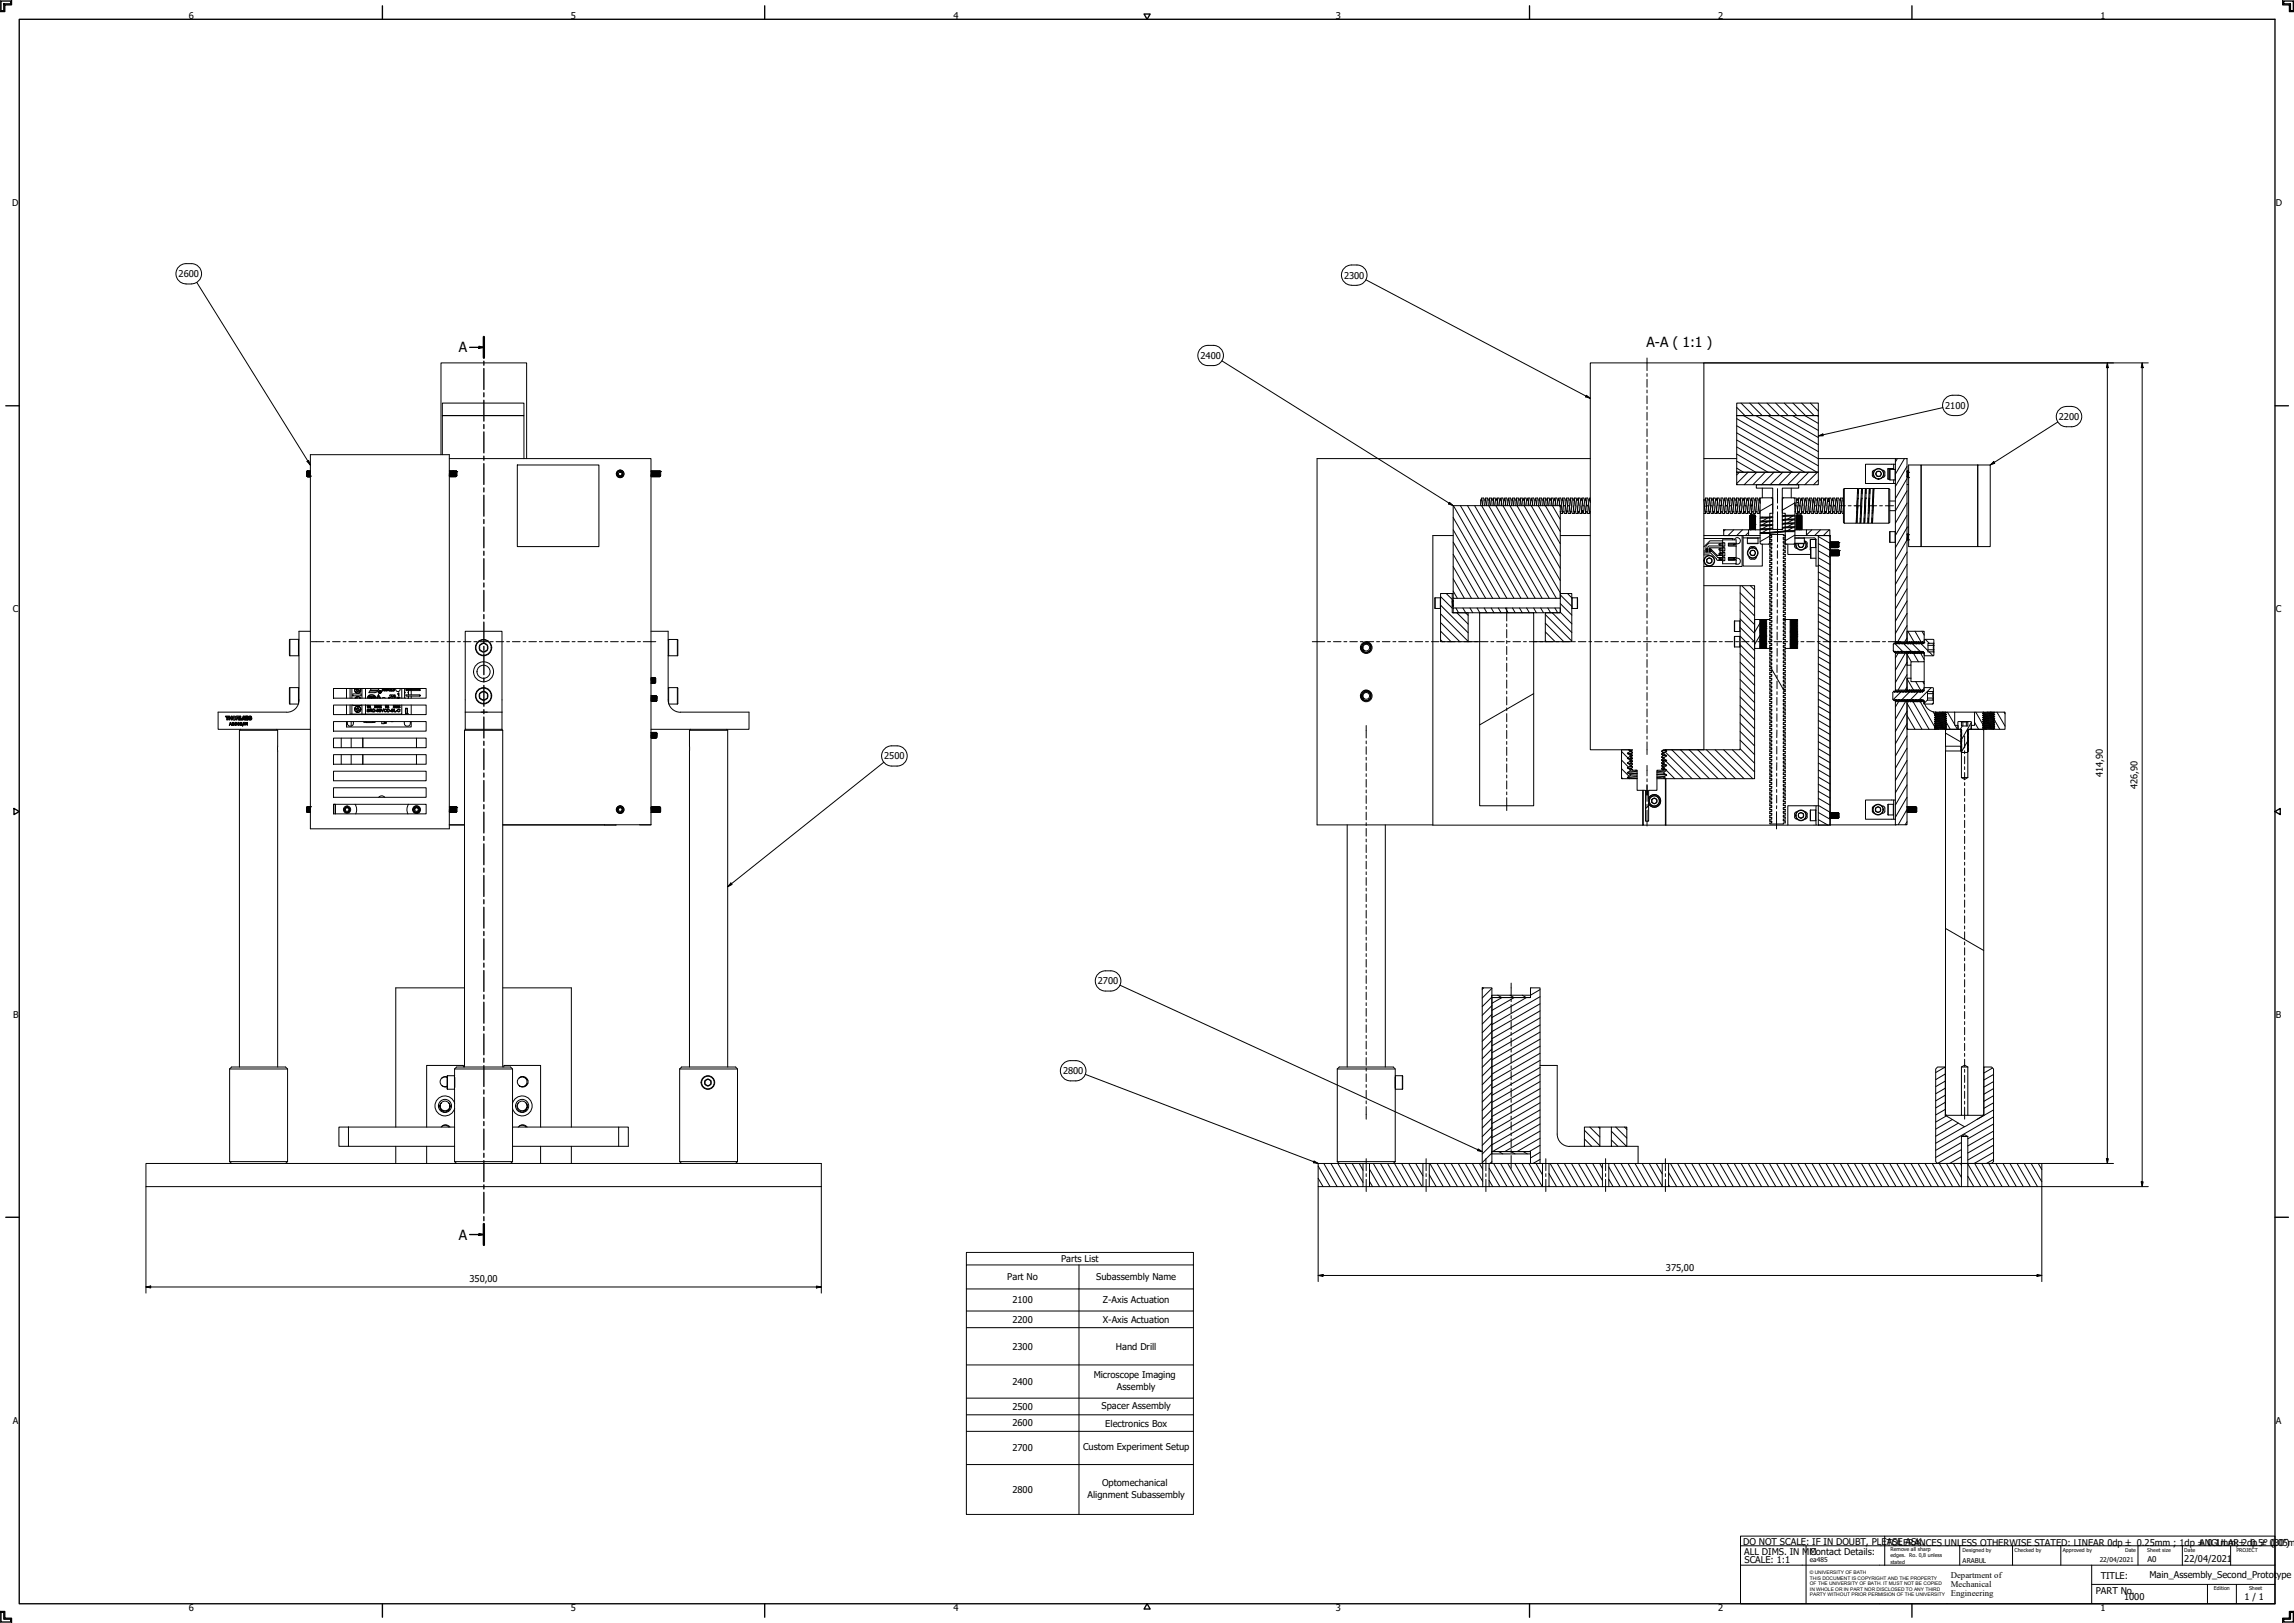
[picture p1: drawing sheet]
<svg xmlns="http://www.w3.org/2000/svg" width="1189mm" height="841mm" viewBox="0 0 1189 841" stroke-linecap="round" stroke-linejoin="round" font-family="sans-serif">
<defs><g id="words">
<g font-size="7.2">
<text x="238" y="183">A</text>
<text x="853" y="180">A-A ( 1:1 )</text>
<text x="238" y="642">A</text>
</g>
<g font-size="4.8">
<text x="98" y="10">6</text>
<text x="296" y="10">5</text>
<text x="494" y="10">4</text>
<text x="692" y="10">3</text>
<text x="890" y="10">2</text>
<text x="1089" y="10">1</text>
<text x="6" y="107">D</text>
<text x="1179" y="107">D</text>
<text x="93" y="144">2600</text>
<text x="697" y="144">2300</text>
<text x="622" y="186">2400</text>
<text x="1008" y="212">2100</text>
<text x="1067" y="218">2200</text>
<text x="7" y="317">C</text>
<text x="1179" y="317">C</text>
<text x="458" y="394">2500</text>
<text x="1090" y="403" transform="rotate(-90 1090 403)">414,90</text>
<text x="1108" y="409" transform="rotate(-90 1108 409)">426,90</text>
<text x="569" y="510">2700</text>
<text x="7" y="527">B</text>
<text x="1179" y="527">B</text>
<text x="551" y="557">2800</text>
<text x="550" y="654">Parts List</text>
<text x="863" y="659">375,00</text>
<text x="243" y="665">350,00</text>
<text x="522" y="663">Part No</text>
<text x="568" y="663">Subassembly Name</text>
<text x="525" y="675">2100</text>
<text x="572" y="675">Z-Axis Actuation</text>
<text x="525" y="685">2200</text>
<text x="572" y="685">X-Axis Actuation</text>
<text x="525" y="699">2300</text>
<text x="578" y="699">Hand Drill</text>
<text x="567" y="714">Microscope Imaging</text>
<text x="525" y="718">2400</text>
<text x="579" y="720">Assembly</text>
<text x="525" y="731">2500</text>
<text x="571" y="730">Spacer Assembly</text>
<text x="7" y="738">A</text>
<text x="1179" y="738">A</text>
<text x="525" y="739">2600</text>
<text x="573" y="739">Electronics Box</text>
<text x="525" y="752">2700</text>
<text x="561" y="752">Custom Experiment Setup</text>
<text x="525" y="774">2800</text>
<text x="571" y="770">Optomechanical</text>
<text x="564" y="776">Alignment Subassembly</text>
<text x="903" y="801">DO NOT SCALE: IF IN DOUBT, PLE</text>
<text x="978" y="801">TOLEARSAKN.CES UNLESS OTHERWISE STATED: LINEAR 0dp ± 0.25mm ; 1dp ± 0.1mm;±</text>
<text x="978" y="801">ASE</text>
<text x="1140" y="801">ANGULAR 2d0p.5±° 0</text>
<text x="1177" y="801">(30')</text>
<text x="1179" y="801">.05mm</text>
<text x="904" y="806">ALL DIMS. IN MM</text>
<text x="904" y="810">SCALE: 1:1</text>
<text x="938" y="806">Contact Details:</text>
<text x="1132" y="809">22/04/2021</text>
<text x="1089" y="818">TITLE:</text>
<text x="1114" y="818">Main_Assembly_Second_Protot</text>
<text x="1180" y="818">ype</text>
<text x="1086" y="826">PART No.</text>
<text x="1101" y="829">1000</text>
<text x="1163" y="829">1 / 1</text>
<text x="98" y="835">6</text>
<text x="296" y="835">5</text>
<text x="494" y="835">4</text>
<text x="692" y="835">3</text>
<text x="890" y="835">2</text>
<text x="1089" y="835">1</text>
</g>
<g font-size="4.5">
<text x="1011" y="818">Department of</text>
<text x="1011" y="822">Mechanical</text>
<text x="1011" y="827">Engineering</text>
</g>
<text font-size="4.1" x="1113" y="810">A0</text>
<g font-size="3.4">
<text x="938" y="809">ea485</text>
<text x="1017" y="810">ARABUL</text>
<text x="1088" y="809">22/04/2021</text>
</g>
<g font-size="2.7">
<text x="980" y="804">Remove all sharp</text>
<text x="980" y="807">edges. Ro. 0,8 unless</text>
<text x="1017" y="804">Designed by</text>
<text x="1044" y="804">Checked by</text>
<text x="1069" y="804">Approved by</text>
<text x="1101" y="804">Date</text>
<text x="1113" y="804">Sheet size</text>
<text x="1132" y="804">Date</text>
<text x="1159" y="804">PROJECT</text>
<text x="980" y="810">stated</text>
<text x="1147" y="824">Edition</text>
<text x="1166" y="824">Sheet</text>
</g>
<g font-size="2.5">
<text x="938" y="816">© UNIVERSITY OF BATH</text>
<text x="938" y="819">THIS DOCUMENT IS COPYRIGHT AND THE PROPERTY</text>
<text x="938" y="822">OF THE UNIVERSITY OF BATH. IT MUST NOT BE COPIED</text>
<text x="938" y="824">IN WHOLE OR IN PART NOR DISCLOSED TO ANY THIRD</text>
<text x="938" y="827">PARTY WITHOUT PRIOR PERMISION OF THE UNIVERSITY</text>
</g>
</g></defs>
<!-- layer: Hatch (ISO) -->
<g fill="none" stroke="#000" stroke-width=".52">
<path d="M900 217l42 24M900 211l4 4M902 209l7 6M904 215l38 23M907 209l6 6M910 215l32 19M911 209l7 6M916 209l6 6M916 215l26 15M920 209l7 6M923 215l19 12M925 209l6 6"/>
<path d="M929 215l13 8M929 209l7 6M934 209l6 6M935 215l7 4M938 209l4 4M942 215v1M900 239l10 6M900 235l16 10M900 232l23 13M900 228l29 17M900 224l35 21M900 221l42 24"/>
<path d="M983 238l-1 1M987 238l-5 8M900 243l4 2M901 245l-1 1M906 245l-6 6M910 245l-6 6M915 245l-7 6M919 245l-6 6M924 245l-7 6M928 245l-6 6M933 245l-7 6M937 245l-6 6"/>
<path d="M942 245l-7 6M942 249l-2 2M988 242l-6 10M988 248l-6 10M988 254l-6 11M753 275l21 35M753 268l24 42M753 262l28 48M757 262l28 48M761 262l27 48M764 262l28 48M768 262l28 48"/>
<path d="M772 262l27 48M775 262l28 48M779 262l28 48M783 262l26 45M786 262l23 39M790 262l19 32M794 262l15 26M797 262l12 20M801 262l8 13M805 262l4 7M808 262l1 1M894 275h-1"/>
<path d="M899 275l-3 3M903 275l-3 3M906 276l-1 2M916 274l-3 2M916 272l-3 2M916 270l-3 2M916 268l-3 2M917 278l-5 3M919 261l-7 4M929 273l-3 2M929 271l-3 2M929 269l-3 2"/>
<path d="M929 267l-3 2M930 261l-6 3M930 277l-5 3M939 275l-3 2M942 278l6 4M943 275l-3 3M948 278h.1M948 275l-3 3M988 261l-6 10M988 267l-6 10M988 273l-6 11M988 280l-6 10"/>
<path d="M753 300l6 10M753 294l10 16M753 287l13 23M753 281l17 29M942 296l6 4M942 293l6 3M942 289l6 4M942 285l6 4M942 282l6 3M988 286l-6 11M988 292l-6 11M988 299l-6 10"/>
<path d="M747 318l14 14M747 314l14 14M747 309l6 6M749 308l4 3M753 306l2 4M755 315l1 3M755 318l6 5M758 315l3 4M762 315l1 3M765 315l2 3M769 315l2 3M773 315l1 3"/>
<path d="M776 315l2 3M780 315l2 3M784 315l1 3M787 315l2 3M791 315l2 3M795 315l1 3M798 315l2 3M801 318l14 14M802 315l2 3M804 318l11 10M806 315l1 3M809 313l6 6"/>
<path d="M809 308l6 6M809 317l6 6M812 308l3 2M902 316l7 8M902 312l7 7M902 307l7 8M903 303l6 7M907 303l2 3M942 318l6 4M942 315l6 3M942 311l6 3M942 307l6 4"/>
<path d="M942 304l6 3M942 300l6 3M988 305l-6 11M988 311l-6 11M988 318l-6 10M747 332l1 1M747 327l5 6M747 323l10 10M801 332v1M801 327l5 6M801 323l9 10M902 339l7 7"/>
<path d="M902 334l7 8M902 330l7 7M902 325l7 8M902 321l7 7M910 321h-1M912 329l-3 5M912 323l-3 5M912 335v1M915 324h.1M916 323l-1 1M916 330l-1 1M916 336h-1"/>
<path d="M928 321h.1M928 327h.1M928 333v1M931 328h.1M931 322h.1M931 321v1M932 327l-1 1M932 333l-1 2M942 337l6 3M942 333l6 4M942 329l6 4M942 326l6 3"/>
<path d="M942 322l6 4M981 337l1 1M982 333h.1M982 338h.1M982 334l4 4M984 339l-2 2M986 333l5 5M987 339l-5 8M988 324l-5 9M988 331l-1 2M988 339l3 4M989 327l3 6"/>
<path d="M991 333l4 5M991 338l3 5M992 327l4 6M995 333l4 4M995 338l2 4M996 327l1 2M998 331l2 2M1000 338l2 2M795 359l-28 17M902 357l7 7M902 352l7 8M902 348l7 7"/>
<path d="M902 343l7 8M917 345h.1M918 346l6 11M924 357l1 1M942 359l6 3M942 355l6 3M942 351l6 4M942 348l6 3M942 344l6 4M942 340l6 4M986 358l-5 5M988 343l-6 11"/>
<path d="M988 350l-4 8M988 356l-1 2M988 352l4 6M990 358l-4 5M993 353l2 5M994 358l-4 5M997 353v1M1001 356l-7 7M902 379l7 8M902 375l7 7M902 370l7 8M902 366l7 7"/>
<path d="M902 361l7 8M942 377l6 4M942 373l6 4M942 370l6 3M942 366l6 3M942 362l6 4M984 364l-2 2M988 364l-6 9M988 369l-6 10M988 375l-6 10M988 377l1 1M988 371l4 7"/>
<path d="M988 364l8 14M991 363l9 15M995 364l8 13M999 363l-2 2M1002 369l1 2M1002 364l-1 1M1003 377h.1M1008 374h1M1008 380l9 5M1009 374l2 4M1009 369l4 6M1013 369h.1"/>
<path d="M1013 376l1 2M1017 376l-1 2M1022 378h.1M1022 374l-6 9M1023 374l2 4M1024 369l4 7M1028 369v1M1028 376h.1M1033 373l3 5M1035 369l4 7M1039 369v1M840 398l4 4"/>
<path d="M840 394l4 3M840 389l4 4M844 389h1M845 394h.1M862 398l1 1M863 390l14 14M863 394l9 10M864 399l4 5M866 389l15 15M871 389l15 15M875 389l15 15M880 389l15 15"/>
<path d="M884 389l15 15M889 389l15 15M893 389l15 15M898 389l11 11M902 388l7 8M902 384l7 7M942 399l6 3M942 395l6 4M942 392l6 3M942 388l6 4M942 384l6 4M942 381l6 3"/>
<path d="M988 381l-6 11M988 388l-6 10M988 394l-6 10M1016 384h.1M1020 384l-3 6M1020 384h.1M840 403l1 1M854 417l-1 2M862 402l1 2M942 417l6 4M942 414l6 3M942 410l6 3"/>
<path d="M942 406l6 4M942 403l6 3M988 400l-6 11M988 407l-6 10M988 413l-6 11M988 419l-4 8M942 425l5 3M942 421l6 3M988 426l-1 1M1008 481l20 12M769 512l-1 1M773 517l-5 5"/>
<path d="M773 512l-5 5M776 516l2 1M778 517l-5 3M783 516l2 1M785 517l-12 7M789 516l2 1-18 10M793 512h.1M798 516l-25 15M798 513l-5 3M773 539l-5 5M773 530l-5 5M773 526l-5 5"/>
<path d="M773 521l-5 5M798 539l-25 14M798 535l-25 14M798 531l-25 15M798 527l-25 15M798 524l-25 14M798 520l-25 15-5 5M773 557l-5 5M773 553l-5 5M773 548l-5 5M773 544l-5 5M798 557l-25 14"/>
<path d="M798 553l-25 15M798 549l-25 15M798 546l-25 14M798 542l-25 15M1008 557l-5 2M1008 553l-5 3M1033 553l-5 3M1033 557l-5 3M773 571l-5 5M773 580l-5 4M773 575l-5 5M773 566l-5 5"/>
<path d="M773 562l-5 5M798 579l-25 14M798 575l-25 15M798 571l-25 15M798 568l-25 14M798 564l-25 15M798 560l-25 15M1008 575l-5 3M1008 571l-5 3M1008 568l-5 2M1008 564l-5 3M1008 560l-5 3"/>
<path d="M1009 578l-6 3M1033 579l-30 17M1033 575l-8 5M1033 571l-5 3M1033 568l-5 3M1033 564l-5 3M1033 560l-5 3M773 597l-5 5M773 593l-5 5M773 588l-5 5M773 584l-5 5M777 597l2 1"/>
<path d="M783 597l2 1M789 597l3 1M798 597l-5 3M798 593l-5 4M798 590l-12 7M798 586l-18 11M798 582l-25 15M821 590l4 4M821 586l8 8M824 584l5 5M828 584l1 1M835 591l3 3"/>
<path d="M835 586l8 8M837 584l6 6M842 584l1 1M1012 580l-9 5M1015 582l-12 7M1017 599l-7 4M1017 596l-13 7M1017 592l-14 8M1018 584l-15 8M1033 597l-10 6M1033 593l-13 8M1033 590l-13 7"/>
<path d="M1033 586l-13 8M1033 582l-13 8M683 611l3 4M683 604l6 11M686 603l7 12M690 603l7 12M693 603l7 12M697 603l7 12M701 603l5 10M704 603l2 3M710 612l1 3M710 606l5 9"/>
<path d="M712 603l7 12M715 603l7 12M719 603l7 12M723 603l7 12M726 603l7 12M730 603l7 12M734 603l3 6M737 603h.1M741 609l3 6M741 603l7 12M745 603l7 12M748 603l7 12"/>
<path d="M752 603l7 12M756 603l7 12M759 603l7 12M763 603l5 9M767 603l1 3M772 612l2 3M772 605l5 10M773 602l-1 1M774 603l7 12M778 603l7 12M781 603l7 12M785 603l7 12"/>
<path d="M789 603l7 12M792 603l7 12M796 603l3 6M798 601l-3 2M803 615h.1M803 608l4 7M803 603l7 12M807 603l7 12M811 603l7 12M814 603l7 12M818 603l7 12M822 603l7 12"/>
<path d="M825 603l5 9M829 603l1 2M834 611l2 4M834 605l6 10M836 603l7 12M840 603l7 12M844 603l7 12M847 603l7 12M851 603l7 12M855 603l6 12M858 603l3 5M865 614v1"/>
<path d="M865 608l4 7M866 603l7 12M869 603l7 12M873 603l7 12M877 603l7 12M880 603l7 12M884 603l7 12M888 603l7 12M891 603l7 12M895 603l7 12M899 603l7 12M902 603l7 12"/>
<path d="M906 603l7 12M910 603l7 12M913 603l7 12M917 603l7 12M921 603l7 12M924 603l7 12M928 603l7 12M932 603l7 12M935 603l7 12M939 603l7 12M943 603l7 12M946 603l7 12"/>
<path d="M950 603l7 12M954 603l7 12M957 603l7 12M961 603l7 12M965 603l7 12M968 603l7 12M972 603l7 12M976 603l7 12M979 603l7 12M983 603l7 12M987 603l7 12M990 603l7 12"/>
<path d="M994 603l7 12M998 603l7 12M1001 603l7 12M1005 603l7 12M1009 603l7 12M1012 603l5 7M1016 603l1 1M1020 610l3 5M1020 603l7 12M1023 603l7 12M1027 603l7 12M1031 603l7 12"/>
<path d="M1033 601l-4 2M1034 603l7 12M1038 603l7 12M1042 603l7 12M1045 603l7 12M1049 603l7 12M1053 603l5 9M1056 603l2 3"/>
</g>
<!-- layer: Visible (ISO) -->
<g fill="none" stroke="#000" stroke-width=".52">
<path d="M229 209h43v6h-43zM900 215h42v30h-42zM900 209h42v6h-42zM161 236h72v193h-72zM229 236v-48h44v50M229 236v-21h43v23M233 238h104v189M824 238h-141v189h60M883 238h17M942 238h40M982 238h6v95h-6zM159 245v2z"/>
<path d="M159 244v3M159 244v1M159 247h.1M159 244h.1M159 244l1 3M159 244h1M159 247h1M160 244v3M160 247h.1M160 244h.1M160 244l1 3M160 247h1"/>
<path d="M160 244h1M161 244v3M161 244v2M161 247h.1M161 244h.1M161 244v1M233 246v1M233 244v3M233 247h.1M233 244h.1M233 244l1 3M233 244h1"/>
<path d="M234 244v3M234 247h.1M234 244h.1M234 244l1 3M235 244h.1M235 247h.1M235 244v3M235 244l1 3M235 244h1M236 244v3M236 247h.1M236 244h.1"/>
<path d="M236 244l1 3M268 241h42v42h-42zM320 244h1a1.3 1.3 0 0 0-1 2 1.3 1.3 0 0 0 2 1 1.5 1.5 0 0 0 0-3h-1a1.5 1.5 0 0 1 2 2 1.5 1.5 0 0 1-2 1 1.5 1.5 0 0 1-1-2zM322 244h-1M337 246l1 1M337 246v1M337 244l1 3M337 247h1M337 244h1M337 244h.1M337 247h.1M338 244v3"/>
<path d="M338 244h.1M338 247h.1M338 244l1 3M338 247h1M338 244h1M339 244v3M339 247h.1M339 244h.1M339 244l1 3M339 244h1M339 247h1M340 244v3"/>
<path d="M340 244h.1M340 247h.1M340 244l1 3M340 247h1M340 244h1M341 244v3M341 247h.1M341 244h.1M341 244l1 3M341 247h1M341 244h1M342 244v3"/>
<path d="M342 247h.1M342 244h.1M342 244v1v2M768 259v-1v4v-3h-1v3M768 258h1v4M769 259a2 2 0 0 1 1 3v-4v1M770 258a2.2 2.2 0 0 1 1 3v1M771 259h1v3v-4v1M772 258h1v4M773 259a2 2 0 0 1 1 3v-4v1M774 258a2.2 2.2 0 0 1 1 3v1M775 259a2 2 0 0 1 1 3v-4v1"/>
<path d="M776 258h1v4M777 259a1.6 1.6 0 0 1 1 2v1v-4v1M778 258a2.2 2.2 0 0 1 1 3v1M779 259a2 2 0 0 1 1 3v-4v1M780 258h1v4M781 259a2 2 0 0 1 1 3v-4v1M782 258a2.2 2.2 0 0 1 1 3v1M783 259a2 2 0 0 1 1 3v-4v1M784 258h1v4M785 259a1.6 1.6 0 0 1 1 2v1v-4v1M786 258a2.2 2.2 0 0 1 1 3v1M787 259a1.6 1.6 0 0 1 1 2v1v-4v1"/>
<path d="M788 258h1v4M789 259a1.6 1.6 0 0 1 1 2v1v-4v1M790 258a2.2 2.2 0 0 1 1 3v1M791 259a2 2 0 0 1 1 3v-4v1M792 258h1v4M793 259a2 2 0 0 1 1 3v-4v1M794 258a2.2 2.2 0 0 1 1 3v1M795 259a1.6 1.6 0 0 1 1 2v1v-4v1M796 258h1v4M797 259a1.6 1.6 0 0 1 1 2v1v-4v1M798 258a2.2 2.2 0 0 1 1 3v1M799 259a2 2 0 0 1 1 3v-4v1"/>
<path d="M800 258h1v4M801 259a2 2 0 0 1 1 3v-4v1M802 258a2.2 2.2 0 0 1 1 3v1M803 259a2 2 0 0 1 1 3v-4v1M804 258h1v4M805 259a1.6 1.6 0 0 1 1 2v1v-4v1M806 258a2.2 2.2 0 0 1 1 3v1M807 259a1.6 1.6 0 0 1 1 2v1v-4v1M808 258h1l1 8v-1M809 259a1.7 1.7 0 0 1 1 3M810 259v-1l1 8h1M810 258h1l1 8v-1"/>
<path d="M811 259a1.7 1.7 0 0 1 1 3M812 259v-1l1 8h1M812 258h1l1 8v-1M813 259a1.7 1.7 0 0 1 1 3M814 259v-1l1 8h1M814 258h1l1 8v-1M815 259a1.7 1.7 0 0 1 1 3M816 259v-1l1 8h1M816 258h1l1 8v-1M817 259a1.7 1.7 0 0 1 1 3M818 259v-1l1 8h1M818 258h1l1 8v-1"/>
<path d="M819 259a1.7 1.7 0 0 1 1 3M820 259v-1l1 7v1h1M820 258h1l1 8v-1M821 259a1.7 1.7 0 0 1 1 3M822 259v-1l1 8h1M822 258h1l1 8v-1M823 259h1v1M824 259v-1v2M824 258h.1M883 259l1 7v-1M883 259h1v3h-1l1 3h1M884 259v-1l1 8h1"/>
<path d="M884 258h1l1 8v-1M885 259a1.7 1.7 0 0 1 1 3M886 259v-1l1 8h1M886 258h1l1 8v-1M887 259a1.6 1.6 0 0 1 1 3M888 259v-1l1 8h1M888 258h1l1 8v-1M889 259a1.7 1.7 0 0 1 1 3M890 259v-1l1 8h1M890 258a2 2 0 0 1 1 3l1 5v-1M891 259h1v3M893 259a1.7 1.7 0 0 1 1 3"/>
<path d="M894 259v-1l1 8h1M894 258h1l1 8v-1M895 259a1.6 1.6 0 0 1 1 3M896 259v-1l1 8h1M896 258h1l1 8v-1M897 259a1.7 1.7 0 0 1 1 3M898 259v-1l1 8h1M898 258a1.8 1.8 0 0 1 1 3l1 5v-1M899 259h1v3M900 259v-1l1 8h1M900 258h1l1 8v-1M900 245h42v6h-42z"/>
<path d="M901 259a1.7 1.7 0 0 1 1 3M902 259v-1l1 8h1M902 258h1l1 8v-1M903 259a1.6 1.6 0 0 1 1 3M904 259v-1l1 8h1M904 258h1l1 8v-1M905 259a1.7 1.7 0 0 1 1 3M906 259v-1l1 8h1M906 258h1l1 8v-1M907 259h1v2M908 259v-1l1 8h1M908 258h1l1 8v-1"/>
<path d="M909 259a1.7 1.7 0 0 1 1 3M910 259v-1l1 8h1M910 258h1l1 8v-1M910 251h22v2h-8v21h-5v-21h-9zM911 259h1v2M912 259v-1v3M912 258h1M913 253v5M918 258h-5h-1v10h5M918 258h1v8h-2v2M918 258h1M924 258h.1"/>
<path d="M924 258v8h1v1M924 258h6v9M928 253v5M930 258h1l1 8v-1M931 259h1v1M932 259v-1l1 8h1M932 258l1 1 1 7v-1M933 259a1.7 1.7 0 0 1 1 3M934 259v-1l1 8h1M934 258h1l1 8v-1M935 259a1.7 1.7 0 0 1 1 3M936 259v-1l1 8h1"/>
<path d="M936 258l1 1 1 7v-1M937 259a1.7 1.7 0 0 1 1 3M938 259v-1l1 8h1M938 258h1l1 8v-1M939 259h1v1M940 259v-1l1 7v1h1M940 258l1 1 1 7v-1M941 259a1.7 1.7 0 0 1 1 3M942 259v-1l1 8h1M942 258h1l1 8v-1M943 259a1.7 1.7 0 0 1 1 3M944 259v-1l1 8h1"/>
<path d="M944 258l1 1 1 7v-1M945 259a1.7 1.7 0 0 1 1 3M946 259v-1l1 8h1M946 258h1l1 8v-1M947 259h1v1M947 260h1M948 259v-1l1 8h1M948 258l1 1 1 7v-1M948 260v2M949 259a1.7 1.7 0 0 1 1 3M950 259v-1l1 8h1M950 258h1l1 8v-1"/>
<path d="M951 259a1.7 1.7 0 0 1 1 3M952 259v-1l1 8h1M952 258l1 1 1 7v-1M953 259a1.7 1.7 0 0 1 1 3M954 259v-1v4a4 4 0 0 0 1 4M954 258h1v4M955 259h.1M955 260h.1M956 253v18M956 253h7M956 253l-1 1v17h1M963 258v7"/>
<path d="M963 256v-3l-1 18h-6M965 253h-2l-1 18v-3M965 258l-1 4 1 3M965 258h.1M965 256v-3l-1 18h-2M967 253h-2l-1 18v-3M967 258v7M967 256v-3l-1 18h-2M969 260h.1M969 253h-2l-1 18v-3M969 258l-1 4M969 256v-3l-1 18h-2"/>
<path d="M971 260h.1M971 258v-5l-1 18h-2M971 258l-1 4M971 258h.1M971 253l-1 18v-3M972 244h-2v2l2 1M973 244a1.4 1.4 0 0 0-1 2 1.5 1.5 0 0 0 3 0 1.4 1.4 0 0 0-1-2M973 244h1M973 244l-1 2 1 1h1l1-1-1-2M976 244l1 1v2h-1M979 243v5M979 243h2"/>
<path d="M979 248h.1M979 253h-10l-1 18v-3M979 253v1v17h-9M979 253v18M979 260h3M979 243v6M979 243h3M979 249h3M981 243h.1M981 241v2M981 249v2M982 243v6"/>
<path d="M982 243h.1M982 241h-15v10h15M982 249h.1M988 246v1M988 247h.1M988 251h1M988 244l1 3M988 244h.1M988 244v1M988 244l1 1v-1M988 244h1M988 247h1"/>
<path d="M988 244l1 1M989 244h.1M989 245v2M989 247h.1M989 245h.1M989 244v3M989 244v1M989 241h7v42h-7zM996 241h29v42h-29zM1025 241h6v42h-6zM753 262h56v48h-56zM753 278h-10v150h109"/>
<path d="M809 265v1h1M809 278h15M809 262l1 3h1M811 262l1 3h1M813 265h-1M813 262l1 3h1M815 262v1a1.8 1.8 0 0 0 2 2M817 262v1a1.8 1.8 0 0 0 2 2M819 262l1 3h1M821 265h-1M821 262l1 3h1M823 262l1 3"/>
<path d="M883 278h20v16h-20M883 279h15v1M883 266h1M885 262v1a1.8 1.8 0 0 0 2 2M887 262a2.2 2.2 0 0 0 2 3M889 262l1 3h1M891 262h1M891 262a2.1 2.1 0 0 0 2 3M892 262h.1M893 262v1a1.8 1.8 0 0 0 2 2M893 275h13v3h-13zM894 265v1l-1-8h-1l1 8h1"/>
<path d="M895 262l1 3h1M897 262l1 3h1M899 280a1.6 1.6 0 0 1 2-1 1.6 1.6 0 0 1 1 2 1.6 1.6 0 0 1-2 1M899 262h1M899 262l1 3h1M900 262h.1M901 262v1a1.7 1.7 0 0 0 2 2M903 278v15h10v-11M903 262l1 3h1M903 279h9M905 262l1 3h1M906 279v3"/>
<path d="M906 278h6M906 275h6M907 267h.1M907 268h.1M907 269h.1M907 270h.1M907 271h.1M907 272h.1M907 273h.1M907 274h.1M907 267h1zM907 268v1"/>
<path d="M907 269v1M907 270v1M907 272v1M907 273v1M907 271v1M907 267v1M907 261h1M907 262l1 3h1M908 267h.1M908 267h-1M908 267h1M908 261v1"/>
<path d="M909 267h-2M909 262v1a1.8 1.8 0 0 0 2 2M910 267h-3M910 268h-3M910 269h-3M910 270h-3M910 271h-3M910 272h-3M910 273h-3M910 274h-3M910 268l-3 1M910 269l-3 1"/>
<path d="M910 270l-3 1M910 272l-3 1M910 273l-3 1M910 267h.1M910 268h.1M910 269h.1M910 270h.1M910 271h.1M910 272h.1M910 273h.1M910 274h.1M910 267h-1"/>
<path d="M910 267l-3 1M910 271l-3 1M910 274v1M910 267v1M910 268v1M910 269v1M910 270v1M910 271v1M910 272v1M910 273v1M911 279h.1M911 279v3"/>
<path d="M911 262l1 3M912 274v2h5M912 272h5M912 272v2h5M912 276h5M912 270v2h5M912 268h5M912 268v2h5M912 276v5l1 1h5M913 268h.1M913 270h.1M913 272h.1"/>
<path d="M913 274h.1M917 278h1h-1M917 278h1M917 274h-5M917 270h-5M917 268v2M917 270v2M917 272v2M917 274v2M917 276v6M918 280l-1-1h1v2h-1M919 268h-2"/>
<path d="M919 274h-2M919 274h-7M919 272h-7M919 272h-2M919 270h-7M919 270h-2M919 268h-7M921 276h-9M924 277h1h-1h-7v1M925 275v7h-1v1h1M925 278h-1v1h1h-1M925 267h5"/>
<path d="M925 275h5M925 274l5-1v2M925 271h5v2M925 275h5v6v1h-5M925 271h5M925 270l5-1v2M925 267h5v2M925 267h-1M925 274h-1M925 275l-8 1M925 271l-1 1M925 273h-1"/>
<path d="M925 270h-1M925 271h-1M925 267l-1 1M925 269h-1M925 267v2M925 270v1M925 271v2M925 274v1M928 267h.1M928 269h.1M928 271h.1M928 273h.1"/>
<path d="M930 273h-5M930 269h-5M930 267h-6M930 275h-9M930 273h-6M930 271h-6M930 269h-6M930 260l1 6h1M930 261v1M930 279h10l1 1M930 265h1M930 278h6"/>
<path d="M930 275h6M931 267h.1M931 268h.1M931 269h.1M931 270h.1M931 271h.1M931 272h.1M931 273h.1M931 274h.1M931 260h1M931 267h3M931 270v1"/>
<path d="M931 271v1M931 267v1M931 268v1M931 269v1M931 272v1M931 273v1M931 274v1M931 262v1a1.7 1.7 0 0 0 2 2M932 260v2M933 262v1a1.8 1.8 0 0 0 2 2M934 267h-3M934 268h-3"/>
<path d="M934 269h-3M934 270h-3M934 271h-3M934 272h-3M934 273h-3M934 274h-3M934 267l-3 1M934 267h.1M934 268h.1M934 269h.1M934 270h.1M934 271h.1"/>
<path d="M934 272h.1M934 273h.1M934 274h.1M934 268l-3 1M934 269l-3 1M934 270l-3 1M934 271l-3 1M934 272l-3 1M934 273l-3 1M934 274l-1 1M934 274l-3 1M934 267v1"/>
<path d="M934 268v1M934 269v1M934 270v1M934 271v1M934 272v1M934 273v1M934 274v1M935 279v3h-5v2h1M935 262a2.1 2.1 0 0 0 2 3M936 275v3h12v150h-6v-150h6v-3zM937 262a2.3 2.3 0 0 0 2 3M938 280v5"/>
<path d="M938 280h.1M938 280h3M939 260h1M939 262v1a1.7 1.7 0 0 0 2 2M940 260v2M941 280v4M941 280v13h1M941 262a2.2 2.2 0 0 0 2 3M943 262a2.1 2.1 0 0 0 2 3M945 262l1 3h1M947 262v1a1.7 1.7 0 0 0 2 2M948 278l1 3"/>
<path d="M949 262l1 3h1M951 262l1 3h1M953 262l1 3h1M962 265h1M963 262l-1 4M964 265h1M965 262l-1 4M966 265h1M967 262l-1 4M968 265h1M969 262l-1 4M970 265h1"/>
<path d="M971 262l-1 4M979 265h3M979 275v6M979 275h3M982 275v6M982 275v1M988 278v1M988 279h.1M988 273h1M988 277l1 3M988 277h.1M988 279v1"/>
<path d="M988 279l1 1M988 277h1M989 277v2M989 280h.1M989 277h.1M989 279h.1M989 279v1M883 287h4l3 3h3M883 288h3M883 286h1M883 291h.1M884 285h.1"/>
<path d="M884 285v1M884 285h1M884 284h.1M884 284h1M884 286h1M885 284h.1M885 285h.1M885 285v1M885 286h1M886 285h.1M886 285h1M886 286h1"/>
<path d="M887 284h.1M887 284h-1M887 286h.1M887 285l3 3h3M887 286l3 3h3M887 285v1M887 285h.1M887 290a1.4 1.4 0 0 0-2-1 1.5 1.5 0 0 0 0 3 1.4 1.4 0 0 0 2-1M887 290v1M887 290l-1-1-1 1v1l1 1 1-1M892 284l-1 1h1M892 287h-1h1"/>
<path d="M892 282h-1h1M892 289l-1 1h1M892 284h-6v1M892 283h-6l-1 2M892 284h1M893 282h-2h2M893 287h-2h2M893 289h-2v1h2M893 284h-2v1h2M893 280h-7l-3 3M893 289h.1M893 285h.1"/>
<path d="M893 282h.1M893 287h.1M893 290h.1M893 284h.1M893 285h-2v1l2 1M893 283h-1M893 282l-7-1-2 2v2M893 281v2M893 284v2M893 286v2M893 289v2M896 282h3h-3"/>
<path d="M896 289h3M899 289v1h-3M899 282h.1M899 289v1M899 282v-1h-3v2h4M899 290h.1M899 290h1M900 283v-3h-7v1h1v2h-1v1h1v2h-1h1v2h-1v1h1v2h-1v1h7v-3M900 283v6h-4v1h3M900 281l-1 1M900 289a1.6 1.6 0 0 1 2 2 1.6 1.6 0 0 1-3 1M906 282h5"/>
<path d="M906 284v1M906 289h.1M907 289l1 1M907 283h2M908 283l-1 1M908 288l-1-1 1-2h1l1 2-1 1M908 288h1M908 288a1.4 1.4 0 0 1-1-2 1.4 1.4 0 0 1 2 0 1.4 1.4 0 0 1 0 2M909 283l1 2M910 289v1h-3M917 283h1v2h-1v1M917 286h1h-1v1"/>
<path d="M917 287h1v2h-1v1M917 290h1h-1v1M917 294h1h-1v1M917 295h1v2h-1M917 299h1v2h-1M917 299l1 1M917 290h1M917 291l1 1M917 294h1M917 283l1 1M917 286h1M917 287l1 1"/>
<path d="M917 295l1 1M917 291h1v2h-1v1M917 281v1M917 282h1h-1v1M917 297l1 1h-1v1M917 297l1 1M917 282h1M924 299h1M924 291h1M924 293h1M924 295h1M924 283h1"/>
<path d="M924 285h1M924 287h1M924 281h1M924 289h1M924 297h1M925 299v1h-1v1h1M925 297v1h-1v1h1M925 295v1h-1v1h1M925 293v1h-1v1h1M925 291v1h-1v1h1M925 289v1h-1v1h1M925 287v1h-1v1h1"/>
<path d="M925 285v1h-1v1h1M925 283v1h-1v1h1M925 280h-1v1h1M925 281l1 1M927 282v5h11M930 282h5M931 284h.1M932 282a1.4 1.4 0 0 0 1 2 1.4 1.4 0 0 0 2-2M932 282l1 2h1l1-2h-1M935 280a2.6 2.6 0 0 1-1 5 2.6 2.6 0 0 1-3-3M935 280a2.8 2.8 0 0 1-1 5 2.8 2.8 0 0 1-3-3M935 280h1"/>
<path d="M936 281l1 2-2 1M938 285h.1M938 289h.1M938 284h3M938 284v5M938 284h.1M938 289h3M948 283v1M948 281v3M948 287v1M948 284h.1M948 281h.1"/>
<path d="M948 285l1 3M948 285h.1M948 288h.1M948 281l1 2M948 285h1M948 288h1M949 284v1M949 288v133M949 285v3M949 285h.1M949 288h.1M949 281v3"/>
<path d="M949 283h.1M949 281h.1M949 281h-1M949 283l-1 1M949 283v1M949 281v2M949 284h.1M949 281l1 3M949 285l1 3M949 281l1 2M949 281h1M949 284h1"/>
<path d="M949 285h1M949 288h1M950 281v2M950 285v3M950 285h.1M950 288h.1M950 281v3M950 283h.1M950 281h.1M950 283v1M950 284h.1M950 281l1 3"/>
<path d="M950 285l1 3M950 281l1 2M950 281h1M950 284h1M950 288h1M950 285h1M951 281v2M951 281v3M951 285v3M951 285h.1M951 288h.1M951 281h.1"/>
<path d="M951 283v1M951 284h.1M951 283h.1M951 285l1 3M951 288h1M951 281l1 2M951 285h1M952 281v3M952 285v3M952 283h.1M952 281h.1M952 281h-1"/>
<path d="M952 283l-1 1M952 288h.1M952 283v1M952 285h.1M952 281v2M952 284h.1M952 285l1 3M952 281l1 2M952 288h1M952 285h1M953 285v3M953 285h.1"/>
<path d="M953 288h.1M953 281h.1M953 283h.1M953 281h-1M953 283l-1 1M953 281v3M953 283v1M979 281h3M982 281h.1M744 310v5M744 310h2M744 315h2"/>
<path d="M746 310v5M746 310h1M747 308h6v10h8v15h-14zM747 315h-1M753 312v2M753 308h.1M753 311v3M753 314h.1M753 311h.1M753 311v1M753 315h56v3h-56zM753 310v5"/>
<path d="M767 318h28v100h-28zM809 308h6v25h-14v-15h8zM815 315h.1M815 310h2M815 315h2M815 310v5M815 310h.1M817 310v5M883 303h19M917 301l1 1h-1v1M917 303h1v2h-1M917 307h1v2h-1"/>
<path d="M917 309l1 1h-1v1M917 311h1v2h-1M917 313l1 1h-1v1M917 315h1v2h-1M917 317l1 1h-1v1M917 319h1v2h-1M917 313l1 1M917 315l1 1M917 317l1 1M917 307l1 1M917 309l1 1M917 301l1 1"/>
<path d="M917 303l1 1M917 311l1 1M917 319l1 1M917 305l1 1h-1v1M917 305l1 1M924 315h1M924 317h1M924 319h1M924 307h1M924 309h1M924 311h1M924 301h1"/>
<path d="M924 303h1M924 305h1M924 313h1M925 319v1h-1v1h1M925 317v1h-1v1h1M925 315v1h-1v1h1M925 313v1h-1v1h1M925 309v1h-1v1h1M925 307v1h-1v1h1M925 305v1h-1v1h1M925 303v1h-1v1h1M925 301v1h-1v1h1"/>
<path d="M925 311v1h-1v1h1M150 340h5M150 331h5M150 331v9M155 331v9M155 331v1M155 340h.1M161 327h-6v36M241 327h19v51h-19zM249 334v3M249 334a2.3 2.3 0 0 1 3 0 2.3 2.3 0 0 1 0 3 2.3 2.3 0 0 1-3 0M249 334l2-1 2 1v3l-2 1-2-1"/>
<path d="M337 327h9v36M346 340h1M347 331v9M347 331l-1 1M347 340h4M347 331h4M351 331v9M705 335a2.7 2.7 0 0 0 3 3 2.5 2.5 0 0 1-2-2 2.5 2.5 0 0 1 2-3 2.5 2.5 0 0 1 3 2M706 337l1 1M706 336l1 1a2.3 2.3 0 0 1 0-4 2.3 2.3 0 0 1 3 1v3a2.3 2.3 0 0 1-3 1M706 336a2.2 2.2 0 0 1 3-2 2.2 2.2 0 0 1 1 3 2.2 2.2 0 0 1-3 1M707 333a2.8 2.8 0 0 1 4 2"/>
<path d="M711 335l-1 2-2 1M761 333h6M795 333h6M899 327h3M899 322v5M899 330v5M899 322h3M899 330h3M899 335h3M902 322v5M902 330v5M902 322h.1"/>
<path d="M902 330h.1M902 327h.1M902 335h.1M912 334h.1M912 333h.1M912 330v1M912 323v1M912 335l3 1zM912 336h2M912 335h3h-3M912 334l3 1zM912 321l3 1"/>
<path d="M912 334h3M912 322h3h-3M912 333l3 1M912 322l3 1zM912 333h3M912 323h3M912 332l3 1zM912 323l3 1zM912 332h3M912 324h3M912 331l3 1M912 324l3 1"/>
<path d="M912 331h3M912 325h3M912 330l3 1zM912 325l3 1zM912 330h3h-3M912 326h3h-3M912 329l3 1M912 326l3 1zM912 329h3M912 327l3 1M912 327h3h-3M912 328l3 1z"/>
<path d="M912 328h3h-3M912 324v1M912 335h.1M912 324h.1M912 326h.1M912 327h.1M912 331h.1M912 332h.1M912 334v1M912 333v1M912 331v1M912 330h.1"/>
<path d="M912 329v1M912 328h.1M912 327v1M912 326v1M912 325h.1M912 321v1M912 321h-3v15h3v-1M912 321h.1M912 321h3M912 332v1M912 328v1M912 325v1"/>
<path d="M912 322v1M912 335h3M912 334h3zM912 322h3M912 322h3zM912 330h3zM912 330h3M912 326h3M912 326h3zM912 327h3M912 328h3M912 329h.1"/>
<path d="M912 323h.1M913 336h-1h3M913 321h2M914 321h1M915 325h.1M915 326v1M915 328v1M915 330v1M915 332v1M915 336h-3h3M915 324h-3h3M915 324h.1"/>
<path d="M915 321v1M915 335v1M915 331v1M915 323h.1M915 329h.1M915 331h.1M915 334h.1M915 336h.1M915 322v1M915 323v1M915 324v1M915 325v1"/>
<path d="M915 327v1M915 329v1M915 333v1M915 321h1v15h-1M915 321h.1M915 322h.1M915 332h.1M915 334v1M915 330h.1M915 328h.1M915 326h.1M916 336h2"/>
<path d="M916 321h1M917 321l1 1h-1v1M917 323h1v2h-1M917 327h1v2h-1M917 329l1 1h-1v1M917 331h1v2h-1M917 333l1 1h-1v1M917 335h1v2h-1M917 339h1v2h-1M917 339l1 1M917 329l1 1M917 331l1 1"/>
<path d="M917 333l1 1M917 321l1 1M917 323l1 1M917 325l1 1M917 327l1 1M917 335l1 1M917 325l1 1h-1v1M917 337l1 1h-1v1M917 337l1 1M924 339h1M924 331h1M924 333h1"/>
<path d="M924 335h1M924 323h1M924 325h1M924 327h1M924 321h1M924 329h1M924 337h1M924 321h4M925 339v1h-1v1h1M925 337v1h-1v1h1M925 335v1h-1v1h1M925 333v1h-1v1h1"/>
<path d="M925 331v1h-1v1h1M925 329v1h-1v1h1M925 327v1h-1v1h1M925 325v1h-1v1h1M925 323v1h-1v1h1M925 321v1h-1v1h1M925 336h3M928 332v2M928 330v1M928 330h.1M928 329v1M928 329h.1"/>
<path d="M928 328v1M928 327h.1M928 326v1M928 324v2M928 323v1M928 323h.1M928 322v1M928 321v1M928 335l3 1zM928 336h2M928 335h3M928 334l3 1z"/>
<path d="M928 321l3 1zM928 334h3M928 322h3M928 333l3 1zM928 322l3 1zM928 333h3M928 323h3M928 332l3 1zM928 323l3 1zM928 332h3M928 324h3M928 331l3 1"/>
<path d="M928 324l3 1zM928 331h3h-3M928 325h3M928 330l3 1zM928 325l3 1zM928 330h3M928 326h3M928 329l3 1M928 326l3 1M928 329h3M928 327l3 1M928 327h3"/>
<path d="M928 328l3 1M928 328h3M928 334h.1M928 331v1M928 327v1M928 321v15v-2M928 321h3M928 321h.1M928 328h.1M928 321h3h-3M928 332h3h-3M928 323h3h-3"/>
<path d="M928 331h3M928 332h.1M928 326h.1M928 324h.1M928 322h.1M929 336h-1h3M929 321h2M930 321h1M931 322v-1h1v15h-1M931 322v1M931 324v1M931 325h.1"/>
<path d="M931 325v1M931 329h.1M931 330v1M931 334v1M931 335v1M931 336h-3h3M931 336h.1M931 322h.1M931 323h.1M931 326h.1M931 327h.1M931 328h.1"/>
<path d="M931 330h.1M931 332h.1M931 333h.1M931 334h.1M931 326v1M931 327v1M931 328v1M931 329v1M931 331v1M931 333v1M931 335h.1M931 323v1"/>
<path d="M931 332v1M931 324h.1M982 338h.1M982 334v-1l-1 1 1 4M982 334h.1M982 339h6v19h-6zM982 333h.1M982 338v1M982 338h1M982 333v1M982 333l1 1v-1M983 333h.1"/>
<path d="M983 338h.1M983 333l1 1M983 338h1M984 338h.1M984 334h.1M984 338h1M985 333l-1 1M985 333h.1M985 338h.1M985 333v1M985 334h.1M985 334l1-1v1"/>
<path d="M986 338h.1M986 338h-1M986 334h.1M986 338h1M986 333h.1M986 333v1M986 333l1 1v-1M987 333h.1M987 338h.1M987 333l1 1M987 338h1M988 338h.1"/>
<path d="M988 334h.1M988 334v-1v1M988 338v7h2v-2h7v-5v1M988 333v-6h9v6M988 333h.1M988 338h1M988 333h1M989 333l-1 1M989 333h.1M989 338v1M989 338h.1M989 339h.1"/>
<path d="M989 338h1M989 333v1M989 334h.1M989 333h1M990 338v1M990 338h.1M990 338h-1M990 333v1M990 333h.1M990 339h.1M990 334h.1M990 333l-1 1"/>
<path d="M990 338h1M990 333h1M990 333l1 1v-1M991 338v1M991 333h.1M991 339h.1M991 338h.1M991 338h1M991 338l1 1M991 333l1 1M991 333h1M992 334h.1"/>
<path d="M992 333v1M992 339h.1M992 338h.1M992 338v1M992 338h1M992 333h.1M992 333h1M993 333l-1 1M993 333h.1M993 338v1M993 338h.1M993 339h.1"/>
<path d="M993 338h1M993 333v1M993 334h.1M993 333h1M994 338v1M994 338h-1M994 338h.1M994 333v1M994 333h.1M994 339h.1M994 334h.1M994 333l-1 1"/>
<path d="M994 338h1M994 333h1M994 333l1 1v-1M995 338v1M995 333h.1M995 339h.1M995 338h.1M995 338h1M995 338l1 1M995 333l1 1M995 333h1M996 334h.1"/>
<path d="M996 333v1M996 339h.1M996 338h.1M996 338v1M996 338h1M996 333h.1M996 333h1M997 333l-1 1M997 338h.1M997 333h.1M997 338v1M997 339h.1"/>
<path d="M997 333v-2h5v2M999 334h3M999 337h3M1002 333h-3v5h3M1002 333v1M1002 338h.1M1002 338v2h-5v-2M1002 333v5M1002 334v4M1002 333h.1M150 356h5M150 356v9"/>
<path d="M155 356v8M155 356v1M173 357h48v5h-48zM180 357v5M181 357v5M182 357v5M183 360h4v1h-4zM184 357a1.7 1.7 0 0 0 1 2 1.7 1.7 0 0 0 2-2M184 357h.1M184 357l1 1M184 357v2M184 358v1"/>
<path d="M184 359h1M185 357h.1M185 359h.1M185 358l-1 1M185 358l1 1M185 358v1M186 357h-1M186 358h1M186 357v1M186 357h.1M187 357v2h-2M188 357v5"/>
<path d="M189 357v5M192 358h4l-1 1h-4zM192 357h4v1h-4zM197 358v1zM197 358h.1M198 358h.1M198 357h1h-1l1 1h-1h1zM199 357h1l-1 1zM200 358h.1M201 357h.1M201 357v1l-1-1v1M202 358h.1"/>
<path d="M202 357a.6 .6 0 0 0-1 0 .7 .7 0 0 0 1 1M202 357v1M202 357h.1M203 357l-1 1h1M204 358h.1M204 357h1h-1l-1 1h1M204 357v1M204 357h.1M205 357a1.2 1.2 0 0 0 1 1 1.2 1.2 0 0 0 1-1M206 360l1-1v2v-2zM206 360h.1M208 357v5"/>
<path d="M210 357v5M212 358v2M212 357h.1M213 357h.1M213 358v2M218 357v1zM218 357h-8v1h8M249 359v3M249 359a2.3 2.3 0 0 1 3 0 2.3 2.3 0 0 1 0 3 2.3 2.3 0 0 1-3 0M249 359l2-1 2 1v3l-2 1-2-1M337 352l1 2M338 351v3"/>
<path d="M338 354h.1M338 351h.1M338 354h-1M338 351l1 3M339 351v3M339 354h.1M339 351h.1M339 351h-1M339 354h-1M339 351l1 3M340 351v3M340 354h.1"/>
<path d="M340 351h-1M340 354h-1M347 356v8M347 356l-1 1M347 356h4M351 356v9M707 358a2.8 2.8 0 0 1 4 2 2.5 2.5 0 0 0-3-2 2.5 2.5 0 0 0-2 3 2.5 2.5 0 0 0 2 2 2.8 2.8 0 0 1-3-3M710 360v2l-2 1M917 341l1 1h-1v1M917 343h1v2h-1M917 345l1 1h-1v2M917 348h1v1h-1"/>
<path d="M917 349l1 1h-1v2M917 352h1v1h-1M917 353l1 1h-1v2M917 356h1v1h-1M917 357l1 1h-1v2M917 360h1v1h-1M917 353l1 1M917 356h1M917 357l1 1M917 345l1 1M917 348h1M917 349l1 1"/>
<path d="M917 341l1 1M917 343l1 1M917 352h1M917 360h1M924 355h1M924 357h1M924 359h1M924 347h1M924 349h1M924 351h1M924 341h1M924 343h1"/>
<path d="M924 345h1M924 353h1M925 359v1h-1v1h1M925 357v1h-1v1h1M925 355v1h-1v1h1M925 353v1h-1v1h1M925 351v1h-1v1h1M925 349v1h-1v1h1M925 347v1h-1v1h1M925 345v1h-1v1h1M925 343v1h-1v1h1M925 341v1h-1v1h1"/>
<path d="M982 359l-1-1v1v4M982 359h.1M982 358h.1M982 358v1M982 358l1 1M983 359h.1M983 358h.1M983 358v1M984 358h.1M984 358l-1 1M984 358v1M984 359h.1"/>
<path d="M985 358h.1M985 358l-1 1M985 358v1M985 359h.1M985 358l1 1M986 359h.1M986 358h.1M986 358v1M986 358l1 1M987 359h.1M987 358h.1M987 358v1"/>
<path d="M988 358h.1M988 358l-1 1M988 358v1M988 359h.1M988 358h1M989 358h-1M989 358h.1M989 358l-1 1M989 358v1M989 359h.1M989 358h1M989 358l1 1"/>
<path d="M990 358h-1M990 358h.1M990 359h.1M990 358v1M990 358l1 1M990 351h-2v7M990 351v2h7v5M990 345v6M990 358h1M991 359h.1M991 358h.1M991 358v1"/>
<path d="M991 358h1M992 358h.1M992 358l-1 1M992 358v1M992 359h.1M992 358h1M993 358h.1M993 358l-1 1M993 358v1M993 359h.1M993 358h1M993 358l1 1"/>
<path d="M994 358h-1M994 358h.1M994 359h.1M994 358v1M994 358l1 1M994 358h1M995 359h.1M995 358h.1M995 358v1M995 358h1M996 358h.1M996 358l-1 1"/>
<path d="M996 358v1M996 359h.1M996 358h1M997 358h.1M997 358l-1 1M997 358v-2h5v2M997 343v10M999 359h3M1002 358h-3v5h3M1002 358v1M1002 358v5M1002 359v4"/>
<path d="M1002 358h.1M117 371h2v1l1-1v2v-1l-1 1v-1h-1v1h-1v-1zM119 374l1 2v-1l-1 1zM120 375h-1zM120 372a1 1 0 0 0 1 1 1 1 0 0 0 1-1M120 372a1 1 0 0 1 1-1 1 1 0 0 1 1 1M120 374h1v2h-1zM121 375h.1M121 375v1zM122 374a.7 .7 0 0 1 1 1 .7 .7 0 0 1-1 1l1-1h-1zM122 375h1zM122 372v-1h2v2v-2h1v2l1-2h1v1v-1h3v1a1.2 1.2 0 0 1-1 1h-1"/>
<path d="M122 372v1h1v-1l1 1h4M123 372h1zM123 374l1 1v1l-1-1zM123 375h1v1zM125 374v2zM125 378h-1M125 375h.1M125 375v1zM126 372h1h-1zM126 374v2zM126 372h.1M127 374l1 1v-1v2v-1h-1v1z"/>
<path d="M128 372h.1M128 372v1zM129 372h.1M129 372l1 1zM130 372h.1M130 372h-1h1v1h-1h-1M130 372v-1l-1 1 1 1-1-1v-1h-2v2v-2h-1v2h-1v-2h-1v2h4M143 378h1v175M144 378h-20v175M150 365h5M155 363a6 6 0 0 1-6 6h-36v9h48M173 365h48v5h-48z"/>
<path d="M173 374h48v5h-48zM180 374v3h33v-3M180 365v5M180 374a1.6 1.6 0 0 0 2 2 1.6 1.6 0 0 0 1-2M181 365v5h8M182 374v2M182 365v5M183 365h4M184 362l1-1 2 1M184 368h1M184 367h1M184 361v1"/>
<path d="M184 361h2l1 1M184 361l1 1M185 369h.1M185 368v1M185 361v1M186 366h-1M186 366l-1 1M186 368h1M186 366l-2 1 1 2M186 366h.1M186 368l-1 1M186 367l1 1"/>
<path d="M186 366l1 2M186 366v1M186 362h1M187 362h.1M187 362h-1M187 367v1M187 368l-2 1M187 368h-1M187 368h.1M188 365v5M188 374h2M189 370h.1"/>
<path d="M189 365v5M190 374h3M190 366h1v1zM190 368h1h-1l1 1h-1h1zM191 362a2 2 0 0 1 2-2 2 2 0 0 1 2 2M191 366v1v-1M191 366h.1M191 362a1.8 1.8 0 0 1 2-2 1.8 1.8 0 0 1 1 2M191 362l1-1h-1l1 1M192 367l1 1h-1l1 1-1-1v1zM192 366v1h-1zM192 366h.1"/>
<path d="M192 368h1h-1zM192 362l1-1v1M192 361l1 1zM193 362h.1M193 367h1a.8 .8 0 0 1 0 1 .8 .8 0 0 1 0 1h-1zM193 374h.1M193 368h1v1h-1zM193 362l1-1h-1l1 1M194 366l1 1zM194 366h1M194 366h.1M195 366h.1"/>
<path d="M195 374h-2M195 366v1M195 368h.1M195 367h.1M195 366v1zM195 362l1-2 1 2h-1M195 362l1-1h1l-1 1M196 366v1zM196 368v1zM197 366h.1M197 366v1M197 366l-1 1h1"/>
<path d="M197 367v1v1h-1l1-1h-1zM197 366h1h-1v1zM198 367v2l1-2-1 2zM198 374v1h1v-1M198 362h2M199 374h1M199 367l1 1a.6 .6 0 0 0-1 0 .6 .6 0 0 0 0 1l1-1-1 1zM200 366v1zM200 374v1M200 375h-1M200 366h1v1l-1-1M200 366h.1"/>
<path d="M201 367a.8 .8 0 0 1 1 1 .8 .8 0 0 1-1 1zM201 368h1l-1 1zM201 366l1 1h-1zM201 366h.1M201 362l1-1v1M202 368h1zM202 360l1 2M202 360h2l1 2-1-2h1v2M203 361h.1M203 374h1M203 368h1h-1l1 1h-1h1zM203 362h1"/>
<path d="M204 368h.1M204 366v1zM204 367v2h1h-1zM205 367h.1M205 366v1M205 366h.1M205 366h1v1zM205 368h1zM206 362v-1v1M206 366h1l-1 1zM206 366v1M206 367l1 1a.6 .6 0 0 0-1 0 .7 .7 0 0 0 1 1v-1l-1 1z"/>
<path d="M206 367h.1M207 362l-1-1v1M207 362h.1M207 366h.1M208 365v5h-19M210 374a1.6 1.6 0 0 0 1 2 1.6 1.6 0 0 0 2-2M210 368h1v1h-1zM210 367h1M210 370h1M210 369v1M210 367v1M210 367h.1"/>
<path d="M210 370h.1M211 370h.1M211 367v1M211 369v1M211 367h.1M212 361l-1 1M213 361v1M213 365v5M218 360v1zM218 360h-8v1h8M241 369h19M241 378h.1"/>
<path d="M260 378h1M337 361l1 2M337 362l1 1M338 380v3M338 361v3M338 380h.1M338 380h-1M338 363h.1M338 361h.1M338 361h-1M338 363h-1M338 380v2"/>
<path d="M338 363v1M338 361v2M338 364h.1M338 380l1 2M338 361l1 2M339 380v3M339 361v3M339 380h.1M339 380h-1M339 363h.1M339 361h.1M339 363l-1 1"/>
<path d="M339 361h-1M339 380v2M339 363v1M339 361v2M339 364h.1M339 380l1 2M339 361l1 2M339 380l1 3M339 361l1 3M339 380h1M339 361h1M340 380v2"/>
<path d="M340 361v3M340 363v1M340 363l-1 1M340 380h.1M340 361h.1M340 364h.1M340 361v2M340 363h.1M340 361v1M340 380v1M346 363a6 6 0 0 0 7 6h35v9h-51M347 365h4"/>
<path d="M357 378v175M357 378h20M358 378h-1M377 378v175M706 362l1 1M706 361l1 1a2.4 2.4 0 0 1 0-4 2.4 2.4 0 0 1 4 2l-1 2-3 1M706 361a2.2 2.2 0 0 1 3-2 2.2 2.2 0 0 1 1 3 2.2 2.2 0 0 1-3 1M917 361l1 1h-1v2M917 364h1v1h-1M917 365l1 1h-1v2M917 368h1v1h-1M917 369l1 1h-1v2"/>
<path d="M917 372h1v1h-1M917 373l1 1h-1v2M917 376h1v1h-1M917 377h1v1h-1v2M917 380h1v1h-1M917 377l1 1M917 380h1M917 369l1 1M917 372h1M917 373l1 1M917 361l1 1M917 364h1"/>
<path d="M917 365l1 1M917 368h1M917 376h1M924 379h1M924 371h1M924 373h1M924 375h1M924 363h1M924 365h1M924 367h1M924 361h1M924 369h1"/>
<path d="M924 377h1M925 379v1h-1v1h1M925 377v1h-1v1h1M925 375v1h-1v1h1M925 373v1h-1v1h1M925 371v1h-1v1h1M925 369v1h-1v1h1M925 367v1h-1v1h1M925 365v1h-1v1h1M925 363v1h-1v1h1M925 361v1h-1v1h1M981 363h.1"/>
<path d="M981 363h1M982 363h.1M982 364h6v63h-6zM982 363v1M982 363h1M983 363h.1M984 363h.1M984 363h-1M985 363h.1M985 363h-1M985 363h1M986 363h.1"/>
<path d="M986 363h1M987 363h.1M988 363h.1M988 363h-1M988 363v15h15M988 363h1M989 363h.1M989 363h-1M989 363v1M989 364h.1M989 363h1M990 363v1"/>
<path d="M990 363h.1M990 364h.1M990 363h1M991 363h.1M991 363v1M991 364h.1M991 363h1M992 363v1M992 363h.1M992 363l-1 1M992 364h.1M992 363h1"/>
<path d="M993 363l-1 1M993 363h.1M993 363v1M993 364h.1M993 363h1M994 363v1M994 363h.1M994 364h.1M994 363h1M995 363h.1M995 363v1M995 364h.1"/>
<path d="M995 363h1M996 363v1M996 363h.1M996 363h-1M996 364h.1M996 363h1M997 363l-1 1M997 363v1M997 363h.1M997 364h.1M997 364v-1a6 6 0 0 0 6 6M999 362h3"/>
<path d="M1002 363h.1M1002 363v2h-5v-2h-1M1003 378h.1M1003 378h2M1003 370h6M1003 371h6M1003 372h6M1003 373h6M1003 374h6M1003 375h6M1003 376h6M1003 377h6"/>
<path d="M1003 370h.1M1003 371h.1M1003 372h.1M1003 373h.1M1003 374h.1M1003 375h.1M1003 376h.1M1003 377h.1M1003 369l5 1M1003 370l5 1M1003 371l5 1M1003 372l5 1"/>
<path d="M1003 373l5 1M1003 374l5 1M1003 375l5 1M1003 376l5 1M1003 377l5 1M1003 377v1M1003 369h.1M1003 376v1M1003 375v1M1003 374v1M1003 373v1M1003 372v1"/>
<path d="M1003 371v1M1003 370v1M1003 369v1M1005 369h4M1007 369h2M1008 370h.1M1008 371h.1M1008 372h.1M1008 373h.1M1008 374h.1M1008 375h.1M1008 376h.1"/>
<path d="M1008 377h.1M1008 370h1M1008 371h1M1008 372h1M1008 373h1M1008 374h1M1008 375h1M1008 376h1M1008 377h1M1008 378h1h8v9h-9zM1008 369h5v7h2v2h-12M1008 369h-5"/>
<path d="M1008 369h1M1009 369h.1M1009 370h.1M1009 371h.1M1009 372h.1M1009 373h.1M1009 374h.1M1009 375h.1M1009 376h.1M1009 377h.1M1009 369l-1 1M1009 370l-1 1"/>
<path d="M1009 371l-1 1M1009 372l-1 1M1009 373l-1 1M1009 374l-1 1M1009 375l-1 1M1009 376l-1 1M1009 377l-1 1M1013 369h10M1016 378h.1M1016 378l1 1M1016 379h.1M1016 379h1"/>
<path d="M1016 374h-1v4h1M1016 374h4M1016 374h1M1017 374v2h3v-2M1017 379h.1M1017 380h.1M1017 379l-1 1h1M1017 379h-1M1017 374h.1M1017 374h3M1017 374v2M1019 374v2"/>
<path d="M1020 378h.1M1020 379h.1M1020 378v1M1020 380h.1M1020 374h2v4h-2M1020 374h.1M1020 379v1M1028 378h1M1028 377h6M1028 376h6M1028 370h6M1028 375h6"/>
<path d="M1028 372h6M1028 371h6M1028 374h6M1028 373h6M1028 378h.1M1028 370h.1M1028 371h.1M1028 372h.1M1028 373h.1M1028 374h.1M1028 375h.1M1028 376h.1"/>
<path d="M1028 377h.1M1028 378h5M1028 369h-5v7h-1v2h6M1028 369h5M1028 369h.1M1028 377l5 1M1028 376l5 1M1028 369l5 1M1028 375l5 1M1028 370l5 1M1028 374l5 1M1028 371l5 1"/>
<path d="M1028 373l5 1M1028 372l5 1M1028 377v1M1028 376v1M1028 375v1M1028 374v1M1028 373v1M1028 372v1M1028 371v1M1028 370v1M1028 369v1M1030 369h4"/>
<path d="M1031 369h3M1033 377h1M1033 375h1M1033 374h1M1033 370h.1M1033 371h.1M1033 372h.1M1033 373h.1M1033 374h.1M1033 375h.1M1033 376h.1M1033 377h.1"/>
<path d="M1033 378h.1M1033 370h1M1033 371h1M1033 372h1M1033 373h1M1033 376h1M1033 369h6v9h-6M1033 369h1M1034 374l-1 1M1034 372l-1 1M1034 371l-1 1M1034 370l-1 1"/>
<path d="M1034 369l-1 1M1034 369h.1M1034 370h.1M1034 371h.1M1034 372h.1M1034 373h.1M1034 374h.1M1034 375h.1M1034 376h.1M1034 377h.1M1034 373l-1 1M1034 375l-1 1"/>
<path d="M1034 376l-1 1M1034 377l-1 1M173 400h48v5h-48zM173 391h48v5h-48zM173 382h48v5h-48zM177 382v5M177 391v5M182 382v5M182 391v5M188 382v5M188 391v5M216 382v5"/>
<path d="M216 391v5M337 380l1 2M337 381l1 1M338 382h.1M338 382h-1M338 383h.1M339 382h.1M339 383h.1M340 382h.1M340 383h.1M843 395l2 1v1l-2 1 2 1v1M843 390l2 1"/>
<path d="M843 393h3M843 395l2 1M843 398h2M843 393l2 1M844 391h2M844 393h2M844 396h2M844 398h1M845 389h-5v15h4M845 392h.1M845 391l1 1M845 389l1 1"/>
<path d="M845 389h1M845 394l1 1M845 394h.1M845 397h1M845 396h1M845 400h3M845 399h1M845 389l-2 1M845 389h.1M845 391v1M845 400h-2M845 394l-2 1"/>
<path d="M845 392l-2 1M845 394h1M846 393l-1-1h1l-1-1 1-1-1-1h1h-22v-201h59v201h-21h-1l1 1-1 1h1l-1 1 1 1-1 1h1l-1 1 1 1-1 1h1l-1 1 1 1h-3v11h-5v16h-1v-16h-5v-11h-2l-1-1M846 393l-1 1M846 394l-1 1 1 1-1 1 1 1h-1M848 399h.1M859 400h3M861 389l1 1M861 397l1 1M861 394h3M861 398l3 1M861 391h1"/>
<path d="M861 398h1M861 396h1M861 389h3M861 396l3 1M862 395h.1M862 396h2M862 389h2M862 391l2 1M862 399h2M862 393h.1M862 392h2M862 391h.1"/>
<path d="M862 391l2 1-2 1M862 396l2 1-2 1M862 398l2 1-2 1v1M862 393l-1-1 1 1M862 393l2 1M862 390v1M862 395v1M864 389h-1h39v-86h7v101h-46l-1-1M864 394h-3h1M864 389l-2 1M864 394l-2 1M917 381h1v1h-1v2"/>
<path d="M917 384h1v1h-1M917 385h1v1h-1v2M917 388h1v1h-1M917 389h1v1h-1v2M917 392h1v1h-1M917 393h1v1h-1v2M917 396h1v1h-1M917 397h1v1h-1v2M917 400h1v1h-1M917 393l1 1M917 396h1M917 397l1 1"/>
<path d="M917 385l1 1M917 388h1M917 389l1 1M917 381l1 1M917 384h1M917 392h1M917 400h1M924 395h1M924 397h1M924 399h1M924 387h1M924 389h1"/>
<path d="M924 391h1M924 381h1M924 383h1M924 385h1M924 393h1M925 399v1h-1v1h1M925 397v1h-1v1h1M925 395v1h-1v1h1M925 393v1h-1v1h1M925 391v1h-1v1h1M925 389v1h-1v1h1M925 387v1h-1v1h1"/>
<path d="M925 385v1h-1v1h1M925 383v1h-1v1h1M925 381v1h-1v1h1M1008 387v2M1016 380h.1M1016 382h.1M1016 383h.1M1016 385h.1M1016 380l1 1M1016 382h1M1016 383l1 1M1016 385h1"/>
<path d="M1017 384h.1M1017 385h.1M1017 381h.1M1017 383h.1M1017 386h.1M1017 389h.1M1017 389h-1l1 1h3M1017 381h-1h1M1017 382h-1l1 1M1017 384h-1h1M1017 385h-1l1 1M1017 386h-1h1"/>
<path d="M1017 386l-1 1 1 1M1017 388h-1l1 1M1017 380h-1M1017 381l-1 1M1017 382h.1M1017 383h-1M1017 384l-1 1M1017 388h.1M1020 389h.1M1020 385h.1M1020 381h.1M1020 381v1"/>
<path d="M1020 383h.1M1020 384v1M1020 385v1M1020 386v1M1020 382h.1M1020 386h.1M1020 387h.1M1020 388v1M1020 387v1M1020 383v1M1020 380v1M1020 384h.1"/>
<path d="M1020 388h.1M1020 390h.1M1020 382v1M1020 389v1M159 419v2zM159 418v3M159 418v1M159 418h.1M159 418l1 3M159 418h1M160 418v3M160 418h.1"/>
<path d="M160 418l1 3M160 418h1M161 418v3M161 418v2M161 418h.1M173 417h1v5M173 408h48v5h-48zM173 417h48v5h-48zM174 417v5M178 419v1M179 419a1.5 1.5 0 0 1 2 0 1.5 1.5 0 0 1 0 2 1.6 1.6 0 0 1-3-1 1.4 1.4 0 0 0 2 1 1.4 1.4 0 0 0 1-2 1.4 1.4 0 0 0-2-1v2zM184 417a5 5 0 0 1 0 5"/>
<path d="M196 413l2-1 1 1M212 417a5 5 0 0 0-1 5M214 419a1.6 1.6 0 0 1 3-1 1.5 1.5 0 0 1 0 3 1.6 1.6 0 0 1-3-1 1.4 1.4 0 0 0 2 1 1.4 1.4 0 0 0 1-2 1.4 1.4 0 0 0-2-1v2M214 419l1 1M214 419v1M233 420v1M233 418v3M233 418h.1M233 418l1 3M233 418h1M234 418v3M234 418h.1"/>
<path d="M234 418l1 3M235 418h.1M235 418v3M235 418l1 3M235 418h1M236 418v3M236 418h.1M236 418l1 3M320 419v1M320 419a1.5 1.5 0 0 1 3 0 1.5 1.5 0 0 1-1 2 1.5 1.5 0 0 1-2-1 1.4 1.4 0 0 0 2 1 1.4 1.4 0 0 0 1-2 1.4 1.4 0 0 0-2-1l-1 2zM337 419l1 2M338 418v3"/>
<path d="M338 418h.1M338 418l1 3M339 418v3M339 418h.1M339 418h-1M339 418l1 3M340 418v3M340 418h.1M340 418h-1M340 418l1 3M341 418v3M341 418h.1"/>
<path d="M341 418h-1M341 418l1 3M342 418v3M342 418h.1M342 418h-1M843 400l2 1v1M843 403h5M843 400l5 1M843 403l1 1M844 401h4M844 403h4M844 404h4"/>
<path d="M845 402h3M845 401l3 1M845 402l-2 1M851 410v18M854 414a3 3 0 0 1 5-2 3 3 0 0 1 0 6 3 3 0 0 1-5-2M856 414h1h2v2h-2h-1M856 414v2M856 414a1.4 1.4 0 0 1 2 0 1.4 1.4 0 0 1 0 2 1.4 1.4 0 0 1-2 0M859 403h3M859 402l3 1M859 401l5 1M859 401h5"/>
<path d="M859 400l3 1M859 404h4M862 401l2 1M863 404v24h-11v-18M863 404v24M864 402l-2 1M917 401h1v1h-1v2M917 404h1v1h-1M917 405h1v1h-1v2M917 408h1v1h-1M917 409h1v1h-1v2M917 412h1v1h-1"/>
<path d="M917 413h1v1h-1v2M917 416h1v1h-1M917 417h1v1h-1v2M917 420h1v1l-1-1v1M917 417l1 1M917 420h1M917 409l1 1M917 412h1M917 413l1 1M917 401l1 1M917 404h1M917 405l1 1"/>
<path d="M917 408h1M917 416h1M924 419h1M924 411h1M924 413h1M924 415h1M924 403h1M924 405h1M924 407h1M924 401h1M924 409h1M924 417h1"/>
<path d="M925 419v1h-1v1h1M925 417v1h-1v1h1M925 415v1h-1v1h1M925 413v1h-1v1h1M925 411v1h-1v1h1M925 409v1h-1v1h1M925 407v1h-1v1h1M925 405v1h-1v1h1M925 403v1h-1v1h1M925 401v1h-1v1h1M938 420v5M938 420h.1"/>
<path d="M938 420h3M941 420v5M941 420h.1M941 418h-14v10h14M942 418h-1v10h1M970 419v2h1M971 418l-1 1M972 419l1-1 2 1v1l-2 1-1-1M972 419v1M972 419a1.4 1.4 0 0 1 2-1 1.5 1.5 0 0 1 0 3 1.4 1.4 0 0 1-2-1M975 418h1M976 418l1 1"/>
<path d="M977 419v2h-2M979 417v5M979 417h2M981 417v5M981 417h.1M981 415h-14v10h14M982 415h-1v10h1M988 418l1 3M988 418h.1M988 418h1M989 418v3M989 418h.1"/>
<path d="M989 418l1 3M989 418h1M990 418v3M990 418h.1M990 418l1 3M990 418h1M991 418v3M991 418h.1M991 418l1 3M991 418h1M992 418v3M992 418h.1"/>
<path d="M992 418l1 3M992 418h1M993 418v3M993 418h.1M993 418v2M993 418v1M993 419v1M993 418v1zM1017 403l1 1 2-1M1017 403v-14h-9v188l1 1h8v-25M1017 403h3M1020 403v-25h8v199v1h-8v-25"/>
<path d="M159 421h.1M159 421h1M160 421h.1M160 421h1M161 421h.1M233 428h8M233 427h8M233 421h.1M233 421h1M234 421h.1M234 421h1M235 421h.1"/>
<path d="M235 421h1M236 421h.1M236 421h1M261 428h52M261 427h76M313 427h6M331 427h6M338 421h.1M338 421h-1M339 421h.1M339 421h-1M340 421h.1"/>
<path d="M340 421h-1M341 421h.1M341 421h-1M342 421h.1M342 421h-1M698 427v126M718 427v126M863 428h64M917 421h1v1h-1v2M917 424h1v1l-1-1v1M917 425l1 1M917 424h1"/>
<path d="M917 421l1 1M924 421h1M924 425h1M924 423h1M925 425v1h-1v1h-7v-1h1v-1h-1M925 423v1h-1v1h1M925 421v1h-1v1h1M931 421l-1 1v2h1M931 421h.1M931 424h.1M935 422a1.6 1.6 0 0 0-3-1 1.5 1.5 0 0 0 0 3 1.6 1.6 0 0 0 3-1M935 422v1"/>
<path d="M935 422l-2-1-1 1v1l1 1 2-1M935 421l2 1-1 2h-1M938 425h.1M938 425h3M941 425h.1M942 428h.1M948 421l1 3M948 421h.1M948 424h.1M948 421h1M948 424h1M949 421v3"/>
<path d="M949 424v4h-7M949 427h34M949 421h.1M949 424h.1M949 421l1 3M949 421h1M949 424h1M950 421v3M950 421h.1M950 424h.1M950 421l1 3M950 424h1"/>
<path d="M950 421h1M951 421v3M951 421h.1M951 424h.1M951 421l1 3M951 424h1M951 421h1M952 421v3M952 421h.1M952 424h.1M952 421l1 3M952 424h1"/>
<path d="M952 421h1M953 421v3M953 421h.1M953 424h.1M953 421v2v1M979 422h2M981 422h.1M983 427h.1M988 420v1M988 421h.1M988 421h1M989 421h.1"/>
<path d="M989 421h1M990 421h.1M990 421h1M991 421h.1M991 421h1M992 421h.1M992 421h1M993 421h.1M993 420v1M241 512h-36v72M261 512h35v72M768 512h5v91h-5z"/>
<path d="M773 516h20v1h-20zM773 517h20v-5h5v91h-5v-6h-20zM119 554l1-1h28l1 1v48M119 554h30M119 554v48M229 559l-1 2 1 1M232 558l-3 1M232 558h-2l-1 1M232 557v7M232 557l4 1M236 554l1-1h28l1 1v48M236 554h30"/>
<path d="M236 554v48M236 558v6M240 553v-1h-19v32M241 553v-175h20v175M261 553v-1h19v32M269 559l-1 2 1 1M269 559a2.7 2.7 0 0 1 4 0 2.7 2.7 0 0 1 0 4 2.7 2.7 0 0 1-4 0 2.5 2.5 0 0 0 3-1 2.5 2.5 0 0 0 0-3 2.5 2.5 0 0 0-3 0zM352 554l1-1h28l1 1v48M352 554h30M352 554v48M693 554l1-1h28l1 1v3M693 554h30"/>
<path d="M693 554v48M723 558v6M723 557h4M723 557v7M727 557v7M798 552h9v36a6 6 0 0 0 6 6h8M1008 553h.1M1017 553l1-1 2 1M1017 553h3M1028 553h.1M229 571h2h2M229 571a2.5 2.5 0 0 0 0 4 2.5 2.5 0 0 0 3 0 2.5 2.5 0 0 0 1-4 2.7 2.7 0 0 1 0 4 2.7 2.7 0 0 1-4 0 2.7 2.7 0 0 1 0-4z"/>
<path d="M232 563h-2h-1h3M236 564h-4M236 572a5 5 0 0 0-8-3 5 5 0 0 0 0 8 5 5 0 0 0 8-3M266 572a5 5 0 0 1 8-3 5 5 0 0 1 0 8 5 5 0 0 1-8-3M273 571a2.8 2.8 0 0 0-5 2 2.8 2.8 0 0 0 3 3 2.8 2.8 0 0 0 2-4v-1a2.5 2.5 0 0 1-1 4 2.5 2.5 0 0 1-3 0 2.5 2.5 0 0 1 0-4M368 560l-1-1-2 1v2l2 1 1-1M368 560v2M368 560a1.7 1.7 0 0 0-2 0 1.7 1.7 0 0 0 0 2 1.7 1.7 0 0 0 2 0M723 564h4M723 564v38M1008 578l6 3a6 6 0 0 0 5 2l9-5M1008 578v-25h-4l-1 1v48l1 1h13v-14"/>
<path d="M1008 578h1M1017 578h3M1028 578h.1M1028 578v-25h4l1 1v48l-1 1h-12v-14M176 584h5v10h-5zM181 594h55M181 584h55M205 594v9M221 594v9M229 584h.1M229 584a2.7 2.7 0 0 1 4 0M229 584a2.5 2.5 0 0 1 4 0"/>
<path d="M266 594h14M266 584h55M269 584a2.8 2.8 0 0 1 4 0M269 584a2.6 2.6 0 0 1 4 0M269 584h.1M280 594h46v-10h-5v10M280 594v9M296 594v9M773 597h20v1h-20zM821 584h8v10h-8zM829 594h6M829 584h6"/>
<path d="M835 584h8v10h-8zM843 594h6v9M1017 589l1-1 2 1M1017 589h3M76 603h350v12h-350zM119 602h30M119 602l1 1M149 602l-1 1M236 602h30M236 602l1 1M266 602l-1 1M352 602h30"/>
<path d="M352 602l1 1M382 602l-1 1M683 603h23v12h-23zM693 602h30M693 602l1 1M706 603h4M706 615h4M710 603h27v12h-27zM723 602l-1 1M737 603h4M737 615h4M741 603h27v12h-27z"/>
<path d="M768 615h4M772 603h27v12h-27zM799 603h4M799 615h4M803 603h27v12h-27zM830 603h4M830 615h4M834 603h27v12h-27zM861 603h4M861 615h4M865 603h152v12h-152zM1017 603h3"/>
<path d="M1017 615h3M1020 603h38v12h-38z"/>
<circle cx="321" cy="246" r=".9"/>
<circle cx="321" cy="246" r="1.9"/>
<circle cx="321" cy="246" r="2"/>
<circle cx="974" cy="246" r="2.6"/>
<circle cx="974" cy="246" r="2.8"/>
<circle cx="886" cy="291" r="2.8"/>
<circle cx="886" cy="291" r="2.6"/>
<circle cx="908" cy="287" r="2.8"/>
<circle cx="908" cy="287" r="2.6"/>
<circle cx="251" cy="336" r="4"/>
<circle cx="708" cy="336" r="1.7"/>
<circle cx="708" cy="336" r="3"/>
<circle cx="197" cy="359" r=".7"/>
<circle cx="199" cy="358" r=".6"/>
<circle cx="251" cy="348" r="3"/>
<circle cx="251" cy="348" r="5"/>
<circle cx="121" cy="372" r=".6"/>
<circle cx="185" cy="368" r="1.7"/>
<circle cx="196" cy="368" r=".7"/>
<circle cx="251" cy="361" r="4"/>
<circle cx="708" cy="361" r="1.7"/>
<circle cx="708" cy="361" r="3"/>
<circle cx="180" cy="420" r="1.9"/>
<circle cx="180" cy="420" r=".9"/>
<circle cx="216" cy="420" r="1.9"/>
<circle cx="216" cy="420" r=".9"/>
<circle cx="216" cy="420" r="2"/>
<circle cx="321" cy="420" r="1.9"/>
<circle cx="321" cy="420" r=".9"/>
<circle cx="321" cy="420" r="2"/>
<circle cx="857" cy="415" r="2.8"/>
<circle cx="857" cy="415" r="2.6"/>
<circle cx="973" cy="420" r="2.6"/>
<circle cx="973" cy="420" r="2.8"/>
<circle cx="933" cy="423" r="2.6"/>
<circle cx="933" cy="423" r="2.8"/>
<circle cx="231" cy="573" r="3"/>
<circle cx="271" cy="573" r="3"/>
<circle cx="367" cy="561" r="3"/>
<circle cx="367" cy="561" r="4"/>
</g>
<g fill="#000">
<circle cx="159" cy="246" r=".3"/>
<circle cx="159" cy="244" r=".3"/>
<circle cx="159" cy="247" r=".3"/>
<circle cx="160" cy="247" r=".3"/>
<circle cx="161" cy="247" r=".3"/>
<circle cx="234" cy="244" r=".3"/>
<circle cx="234" cy="247" r=".3"/>
<circle cx="235" cy="244" r=".3"/>
<circle cx="237" cy="244" r=".3"/>
<circle cx="339" cy="247" r=".3"/>
<circle cx="340" cy="244" r=".3"/>
<circle cx="342" cy="244" r=".3"/>
<circle cx="967" cy="258" r=".3"/>
<circle cx="989" cy="247" r=".3"/>
<circle cx="989" cy="245" r=".3"/>
<circle cx="809" cy="265" r=".3"/>
<circle cx="810" cy="262" r=".3"/>
<circle cx="812" cy="262" r=".3"/>
<circle cx="820" cy="262" r=".3"/>
<circle cx="822" cy="262" r=".3"/>
<circle cx="884" cy="262" r=".3"/>
<circle cx="886" cy="262" r=".3"/>
<circle cx="891" cy="262" r=".3"/>
<circle cx="894" cy="262" r=".3"/>
<circle cx="896" cy="262" r=".3"/>
<circle cx="899" cy="262" r=".3"/>
<circle cx="904" cy="262" r=".3"/>
<circle cx="907" cy="268" r=".3"/>
<circle cx="907" cy="267" r=".3"/>
<circle cx="907" cy="271" r=".3"/>
<circle cx="907" cy="262" r=".3"/>
<circle cx="910" cy="272" r=".3"/>
<circle cx="910" cy="268" r=".3"/>
<circle cx="930" cy="262" r=".3"/>
<circle cx="931" cy="267" r=".3"/>
<circle cx="931" cy="271" r=".3"/>
<circle cx="932" cy="262" r=".3"/>
<circle cx="940" cy="262" r=".3"/>
<circle cx="942" cy="262" r=".3"/>
<circle cx="948" cy="262" r=".3"/>
<circle cx="950" cy="262" r=".3"/>
<circle cx="955" cy="262" r=".3"/>
<circle cx="962" cy="262" r=".3"/>
<circle cx="989" cy="280" r=".3"/>
<circle cx="989" cy="277" r=".3"/>
<circle cx="951" cy="283" r=".3"/>
<circle cx="951" cy="281" r=".3"/>
<circle cx="951" cy="288" r=".3"/>
<circle cx="953" cy="281" r=".3"/>
<circle cx="953" cy="285" r=".3"/>
<circle cx="753" cy="314" r=".3"/>
<circle cx="912" cy="329" r=".3"/>
<circle cx="915" cy="325" r=".3"/>
<circle cx="915" cy="334" r=".3"/>
<circle cx="915" cy="326" r=".3"/>
<circle cx="915" cy="330" r=".3"/>
<circle cx="931" cy="334" r=".3"/>
<circle cx="931" cy="329" r=".3"/>
<circle cx="931" cy="333" r=".3"/>
<circle cx="931" cy="330" r=".3"/>
<circle cx="982" cy="338" r=".3"/>
<circle cx="982" cy="333" r=".3"/>
<circle cx="983" cy="333" r=".3"/>
<circle cx="984" cy="333" r=".3"/>
<circle cx="985" cy="333" r=".3"/>
<circle cx="986" cy="333" r=".3"/>
<circle cx="987" cy="333" r=".3"/>
<circle cx="988" cy="333" r=".3"/>
<circle cx="988" cy="338" r=".3"/>
<circle cx="989" cy="333" r=".3"/>
<circle cx="990" cy="333" r=".3"/>
<circle cx="991" cy="333" r=".3"/>
<circle cx="992" cy="338" r=".3"/>
<circle cx="992" cy="333" r=".3"/>
<circle cx="993" cy="333" r=".3"/>
<circle cx="994" cy="333" r=".3"/>
<circle cx="995" cy="333" r=".3"/>
<circle cx="996" cy="338" r=".3"/>
<circle cx="996" cy="333" r=".3"/>
<circle cx="997" cy="333" r=".3"/>
<circle cx="337" cy="354" r=".3"/>
<circle cx="982" cy="358" r=".3"/>
<circle cx="983" cy="358" r=".3"/>
<circle cx="984" cy="358" r=".3"/>
<circle cx="985" cy="358" r=".3"/>
<circle cx="986" cy="358" r=".3"/>
<circle cx="987" cy="358" r=".3"/>
<circle cx="988" cy="358" r=".3"/>
<circle cx="989" cy="358" r=".3"/>
<circle cx="990" cy="358" r=".3"/>
<circle cx="991" cy="358" r=".3"/>
<circle cx="992" cy="358" r=".3"/>
<circle cx="993" cy="358" r=".3"/>
<circle cx="994" cy="358" r=".3"/>
<circle cx="995" cy="358" r=".3"/>
<circle cx="996" cy="358" r=".3"/>
<circle cx="124" cy="372" r=".3"/>
<circle cx="203" cy="374" r=".3"/>
<circle cx="204" cy="366" r=".3"/>
<circle cx="210" cy="367" r=".3"/>
<circle cx="211" cy="370" r=".3"/>
<circle cx="981" cy="363" r=".3"/>
<circle cx="982" cy="363" r=".3"/>
<circle cx="983" cy="363" r=".3"/>
<circle cx="984" cy="363" r=".3"/>
<circle cx="985" cy="363" r=".3"/>
<circle cx="986" cy="363" r=".3"/>
<circle cx="987" cy="363" r=".3"/>
<circle cx="988" cy="363" r=".3"/>
<circle cx="989" cy="363" r=".3"/>
<circle cx="990" cy="363" r=".3"/>
<circle cx="991" cy="363" r=".3"/>
<circle cx="992" cy="363" r=".3"/>
<circle cx="993" cy="363" r=".3"/>
<circle cx="994" cy="363" r=".3"/>
<circle cx="995" cy="363" r=".3"/>
<circle cx="996" cy="363" r=".3"/>
<circle cx="997" cy="364" r=".3"/>
<circle cx="1008" cy="378" r=".3"/>
<circle cx="845" cy="395" r=".3"/>
<circle cx="845" cy="397" r=".3"/>
<circle cx="845" cy="389" r=".3"/>
<circle cx="845" cy="391" r=".3"/>
<circle cx="845" cy="392" r=".3"/>
<circle cx="845" cy="398" r=".3"/>
<circle cx="862" cy="396" r=".3"/>
<circle cx="862" cy="397" r=".3"/>
<circle cx="862" cy="399" r=".3"/>
<circle cx="862" cy="394" r=".3"/>
<circle cx="862" cy="390" r=".3"/>
<circle cx="862" cy="393" r=".3"/>
<circle cx="1016" cy="387" r=".3"/>
<circle cx="1016" cy="388" r=".3"/>
<circle cx="1016" cy="389" r=".3"/>
<circle cx="159" cy="418" r=".3"/>
<circle cx="160" cy="418" r=".3"/>
<circle cx="161" cy="418" r=".3"/>
<circle cx="234" cy="418" r=".3"/>
<circle cx="235" cy="418" r=".3"/>
<circle cx="237" cy="418" r=".3"/>
<circle cx="988" cy="418" r=".3"/>
<circle cx="991" cy="418" r=".3"/>
<circle cx="234" cy="421" r=".3"/>
<circle cx="337" cy="421" r=".3"/>
<circle cx="951" cy="424" r=".3"/>
<circle cx="951" cy="421" r=".3"/>
<circle cx="988" cy="421" r=".3"/>
<circle cx="990" cy="421" r=".3"/>
<circle cx="991" cy="421" r=".3"/>
</g>
<!-- layer: Section Line (ISO) -->
<g fill="none" stroke="#000" stroke-width=".7">
<path d="M243 180h8M248 179l3 1h-3zM251 175v10M251 187v2M251 191v11M251 204v2M251 207v11M251 220v2M251 224v11M251 236v2M251 240v11M251 253v2"/>
<path d="M251 257v10M251 269v2M251 273v11M251 286v2M251 290v10M251 302v2M251 306v11M251 318v3M251 322v11M251 335v2M251 339v11M251 351v2"/>
<path d="M251 355v11M251 368v2M251 372v10M251 384v2M251 388v11M251 401v2M251 404v11M251 417v2M251 421v11M251 433v3M251 437v11M251 450v2"/>
<path d="M251 454v11M251 466v2M251 470v11M251 483v2M251 487v10M251 499v2M251 503v11M251 516v2M251 519v11M251 532v2M251 536v11M251 548v2"/>
<path d="M251 552v11M251 565v2M251 569v10M251 581v2M251 585v11M251 598v2M251 601v11M251 614v2M251 618v11M243 640h8M248 639l3 1h-3zM251 630v3"/>
<path d="M251 634v11"/>
</g>
<path d="M251 175v10M251 634v11" fill="none" stroke="#000" stroke-width="1.2"/>
<g fill="#000">
<path d="M248 179l3 1h-3z" fill-rule="evenodd"/>
<path d="M248 639l3 1h-3z" fill-rule="evenodd"/>
</g>
<!-- layer: Border (ISO) -->
<g fill="none" stroke="#000" stroke-width=".7">
<path d="M0 0v6h2v-3h4v-3M1 1h5v1h-4v4h-1zM10 10h1169v821h-1169zM198 3v7M396 3v7M593 7h3l-2 3zM793 3v7M991 3v7M1183 0v3h3v3h3M1184 1h5v5h-2v-4h-3zM3 210h7M1179 210h7"/>
<path d="M7 419l3 2-3 1zM1179 421l3-2v3zM3 631h7M1179 631h7M1 835h1v4h4v2h-5zM198 831v7M396 831v7M594 831l2 3h-3zM793 831v7M991 831v7M1187 835h2v6h-5v-2h3zM1189 835h-3v4h-3v2"/>
<path d="M0 841v-6h2v4h4v2"/>
</g>
<!-- layer: Title (ISO) -->
<g fill="none" stroke="#000" stroke-width=".52">
<path d="M977 796v15M902 801v-5h277v5M902 801h277v30h-277zM902 811h277M936 801v30M1016 801v10M1043 801v10M1068 801v10M1084 811v20M1108 801v10M1131 801v10M1156 801v10"/>
<path d="M1084 821h95M1144 821v10M1159 821v10"/>
</g>
<!-- layer: Dimension (ISO) -->
<g fill="none" stroke="#000" stroke-width=".52">
<path d="M883 188h230M1092 188l1 3h-1zM1092 188v415M1110 188l1 3h-1zM1110 188v427M76 615v55M426 615v55M683 615v49M1058 603h37M1092 600h1l-1 3zM1110 612h1l-1 3zM1113 615h-55v49"/>
<path d="M76 667l2-1v1zM76 667h350M423 666l3 1h-3zM683 661l3-1v1zM683 661h375M1056 660l2 1h-2z"/>
</g>
<g fill="#000">
<path d="M1092 188l1 3h-1z" fill-rule="evenodd"/>
<path d="M1110 188l1 3h-1z" fill-rule="evenodd"/>
<path d="M1092 600h1l-1 3z" fill-rule="evenodd"/>
<path d="M1110 612h1l-1 3z" fill-rule="evenodd"/>
<path d="M76 667l2-1v1z" fill-rule="evenodd"/>
<path d="M423 666l3 1h-3z" fill-rule="evenodd"/>
<path d="M683 661l3-1v1z" fill-rule="evenodd"/>
<path d="M1056 660l2 1h-2z" fill-rule="evenodd"/>
</g>
<!-- layer: Symbol (ISO) -->
<g fill="none" stroke="#000" stroke-width=".52">
<path d="M697 139l3-2h3a5 5 0 0 1 5 6 5 5 0 0 1-5 5h-3a5 5 0 0 1-4-3 5 5 0 0 1 1-6zM96 147h3M96 147a5 5 0 0 1-5-5 5 5 0 0 1 5-5h3a5 5 0 0 1 5 5 5 5 0 0 1-5 5M102 146l59 95M708 145l116 61M622 181l3-2h4a5 5 0 0 1 5 5 5 5 0 0 1-5 5h-3a5 5 0 0 1-5-3 5 5 0 0 1 1-5zM633 187l120 75M822 205l2 1h-2zM1007 211l-65 15M1012 215a5 5 0 0 1-5-5 5 5 0 0 1 5-5h3a5 5 0 0 1 5 5 5 5 0 0 1-5 5M1012 215h3M1066 219l-35 22"/>
<path d="M1067 212l3-1h4a5 5 0 0 1 5 5 5 5 0 0 1-5 5h-3a5 5 0 0 1-5-3 5 5 0 0 1 1-6zM159 239h1l1 2zM942 226l3-1v1zM1031 241l2-2 1 1zM751 260l2 2-2-1zM458 395l-81 65M458 388l3-1 4-1a5 5 0 0 1 5 6 5 5 0 0 1-5 5h-3a5 5 0 0 1-5-3 5 5 0 0 1 1-6zM379 458l-2 2zM569 505l3-2h4a5 5 0 0 1 5 5 5 5 0 0 1-5 6h-3a5 5 0 0 1-5-4 5 5 0 0 1 1-5zM580 511l128 58M551 551l3-1h4a5 5 0 0 1 5 5 5 5 0 0 1-5 5h-3a5 5 0 0 1-5-3 5 5 0 0 1 1-6zM562 557l121 46"/>
<path d="M708 569l60 28M766 595l2 2-2-1zM681 602l2 1h-2zM501 655v-6h117v6M559 655v130M618 655h-117v13M618 655v130h-117v-117M501 668h117M501 679h117M501 688h117M501 707h117M501 724h117"/>
<path d="M501 733h117M501 742h117M501 759h117"/>
</g>
<g fill="#000">
<path d="M822 205l2 1h-2z" fill-rule="evenodd"/>
<path d="M159 239h1l1 2z" fill-rule="evenodd"/>
<path d="M942 226l3-1v1z" fill-rule="evenodd"/>
<path d="M1031 241l2-2 1 1z" fill-rule="evenodd"/>
<path d="M751 260l2 2-2-1z" fill-rule="evenodd"/>
<path d="M379 458l-2 2z" fill-rule="evenodd"/>
<path d="M766 595l2 2-2-1z" fill-rule="evenodd"/>
<path d="M681 602l2 1h-2z" fill-rule="evenodd"/>
</g>
<!-- layer: Centerline (ISO) -->
<g fill="none" stroke="#000" stroke-width=".52">
<path d="M854 186v6M854 194v1M854 197v4M854 202v2M854 205v4M854 211v1M854 214v4M854 219v2M854 222v4M854 228v1M854 231v4M854 236v2"/>
<path d="M854 239v4M854 245v1M854 248v4M854 253v2M854 256v4M921 253v8M854 262v1M854 265v4M854 270v2M854 273v4M854 279v2M921 262v2"/>
<path d="M921 265v16M953 262h3M958 262h1M961 262h3M968 262h5M974 262h2M977 262h4M854 282v4M854 287v2M854 291v4M854 296v2M854 299v4"/>
<path d="M921 285v4M921 291v1M921 294v4M921 299v2M921 282v2M781 315v7M854 305v1M854 308v4M854 313v2M854 316v4M921 308v1M921 311v4"/>
<path d="M921 316v2M921 319v4M921 302v4M161 333h7M169 333h2M172 333h4M178 333h1M181 333h4M186 333h2M189 333h4M195 333h1M198 333h4"/>
<path d="M203 333h2M206 333h4M212 333h1M215 333h4M220 333h2M223 333h4M229 333h1M232 333h4M237 333h2M240 333h4M246 333h1M249 333h4"/>
<path d="M254 333h2M257 333h4M263 333h1M266 333h4M271 333h2M274 333h4M280 333h1M283 333h4M288 333h1M291 333h4M296 333h2M299 333h4"/>
<path d="M305 333h1M308 333h4M313 333h2M316 333h4M322 333h1M325 333h4M330 333h2M333 333h7M680 333h7M688 333h2M691 333h4M696 333h2"/>
<path d="M700 333h3M705 333h1M708 333h4M713 333h2M716 333h4M722 333h1M725 333h4M730 333h2M733 333h4M739 333h1M742 333h4M747 333h2"/>
<path d="M750 333h4M756 333h1M759 333h4M764 333h2M767 333h4M773 333h1M776 333h4M781 323v2M781 326v4M781 332v1M781 335v4M781 333h2"/>
<path d="M784 333h4M790 333h1M793 333h3M798 333h2M801 333h4M806 333h2M809 333h4M815 333h1M818 333h4M823 333h2M826 333h4M832 333h1"/>
<path d="M835 333h4M840 333h2M843 333h4M849 333h1M852 333h4M854 322v1M854 325v4M854 330v2M854 333v4M854 339v1M857 333h2M860 333h4"/>
<path d="M866 333h1M869 333h4M874 333h2M877 333h4M883 333h1M886 333h4M891 333h2M894 333h4M899 333h2M903 333h3M908 333h1M911 333h4"/>
<path d="M916 333h2M919 333h4M921 325v1M921 328v4M921 333v2M921 336v4M925 333h1M928 333h4M933 333h2M936 333h4M942 333h1M945 333h4"/>
<path d="M950 333h2M953 333h4M959 333h1M962 333h4M967 333h2M970 333h4M976 333h1M979 333h6M781 341v1M781 344v4M781 349v2M781 352v5"/>
<path d="M781 358v2M854 342v4M854 347v2M854 350v4M854 356v1M854 359v4M921 341v2M921 345v3M921 350v1M921 353v4M921 358v2M708 376v6"/>
<path d="M781 361v4M781 367v1M781 370v4M781 376v1M781 378v5M854 364v2M854 367v4M854 373v1M854 376v4M921 361v4M921 367v1M921 370v4"/>
<path d="M921 375v2M921 378v4M708 384v1M708 387v4M708 392v2M708 395v4M781 384v2M781 387v4M781 393v1M781 396v4M854 381v2M854 384v7"/>
<path d="M854 397v5M921 384v1M921 387v4M921 392v2M921 395v4M1018 381v7M1018 389v2M1018 392v4M1018 397v2M708 401v1M708 404v4M708 409v2"/>
<path d="M708 412v4M708 418v1M781 402v1M781 405v4M781 410v2M781 413v7M854 412v-2v5M854 404v1M854 407v3M854 417v1M854 420v8M921 401v1"/>
<path d="M921 404v4M921 409v2M921 412v4M921 418v1M1018 400v4M1018 406v1M1018 409v3M1018 414v1M1018 417v4M708 421v4M708 426v2M708 429v4"/>
<path d="M708 435v1M708 438v4M921 421v9M1018 422v2M1018 425v4M1018 430v2M1018 433v4M1018 439v1M708 443v2M708 446v4M708 452v1M708 455v4"/>
<path d="M1018 442v3M1018 447v1M1018 450v4M1018 455v2M1018 458v4M708 460v2M708 463v4M708 469v1M708 472v4M708 477v2M1018 463v2M1018 466v4"/>
<path d="M1018 472v1M1018 475v3M1018 480v1M708 480v4M708 486v1M708 489v4M708 494v2M708 497v4M1018 483v4M1018 488v2M1018 491v4M1018 496v2"/>
<path d="M1018 499v4M708 503v1M708 506v4M708 511v2M708 514v4M708 520v1M783 509v7M783 518v1M1018 505v1M1018 508v3M1018 513v1M1018 516v4"/>
<path d="M708 523v4M708 528v2M708 531v4M708 537v1M708 540v4M783 521v4M783 526v2M783 529v4M783 535v1M783 538v4M1018 521v2M1018 524v4"/>
<path d="M1018 529v2M1018 532v4M1018 538v1M708 545v2M708 548v4M708 553v2M708 556v4M783 544v1M783 547v4M783 552v2M783 555v5M1018 541v3"/>
<path d="M1018 546v1M1018 549v4M1018 554v2M1018 557v4M708 562v1M708 565v4M708 570v2M708 573v7M783 561v2M783 564v4M783 570v1M783 573v4"/>
<path d="M783 578v2M1018 562v2M1018 565v4M1018 571v1M1018 574v6M783 581v5M783 587v2M783 590v4M783 596v1M783 599v6M708 600v7M708 608v2"/>
<path d="M708 611v6M739 600v7M739 608v2M739 611v6M770 600v7M770 608v2M770 611v6M801 600v7M801 608v2M801 611v6M832 600v7M832 608v2"/>
<path d="M832 611v6M863 600v7M863 608v2M863 611v6"/>
</g>
<use href="#words"/>
</svg>
